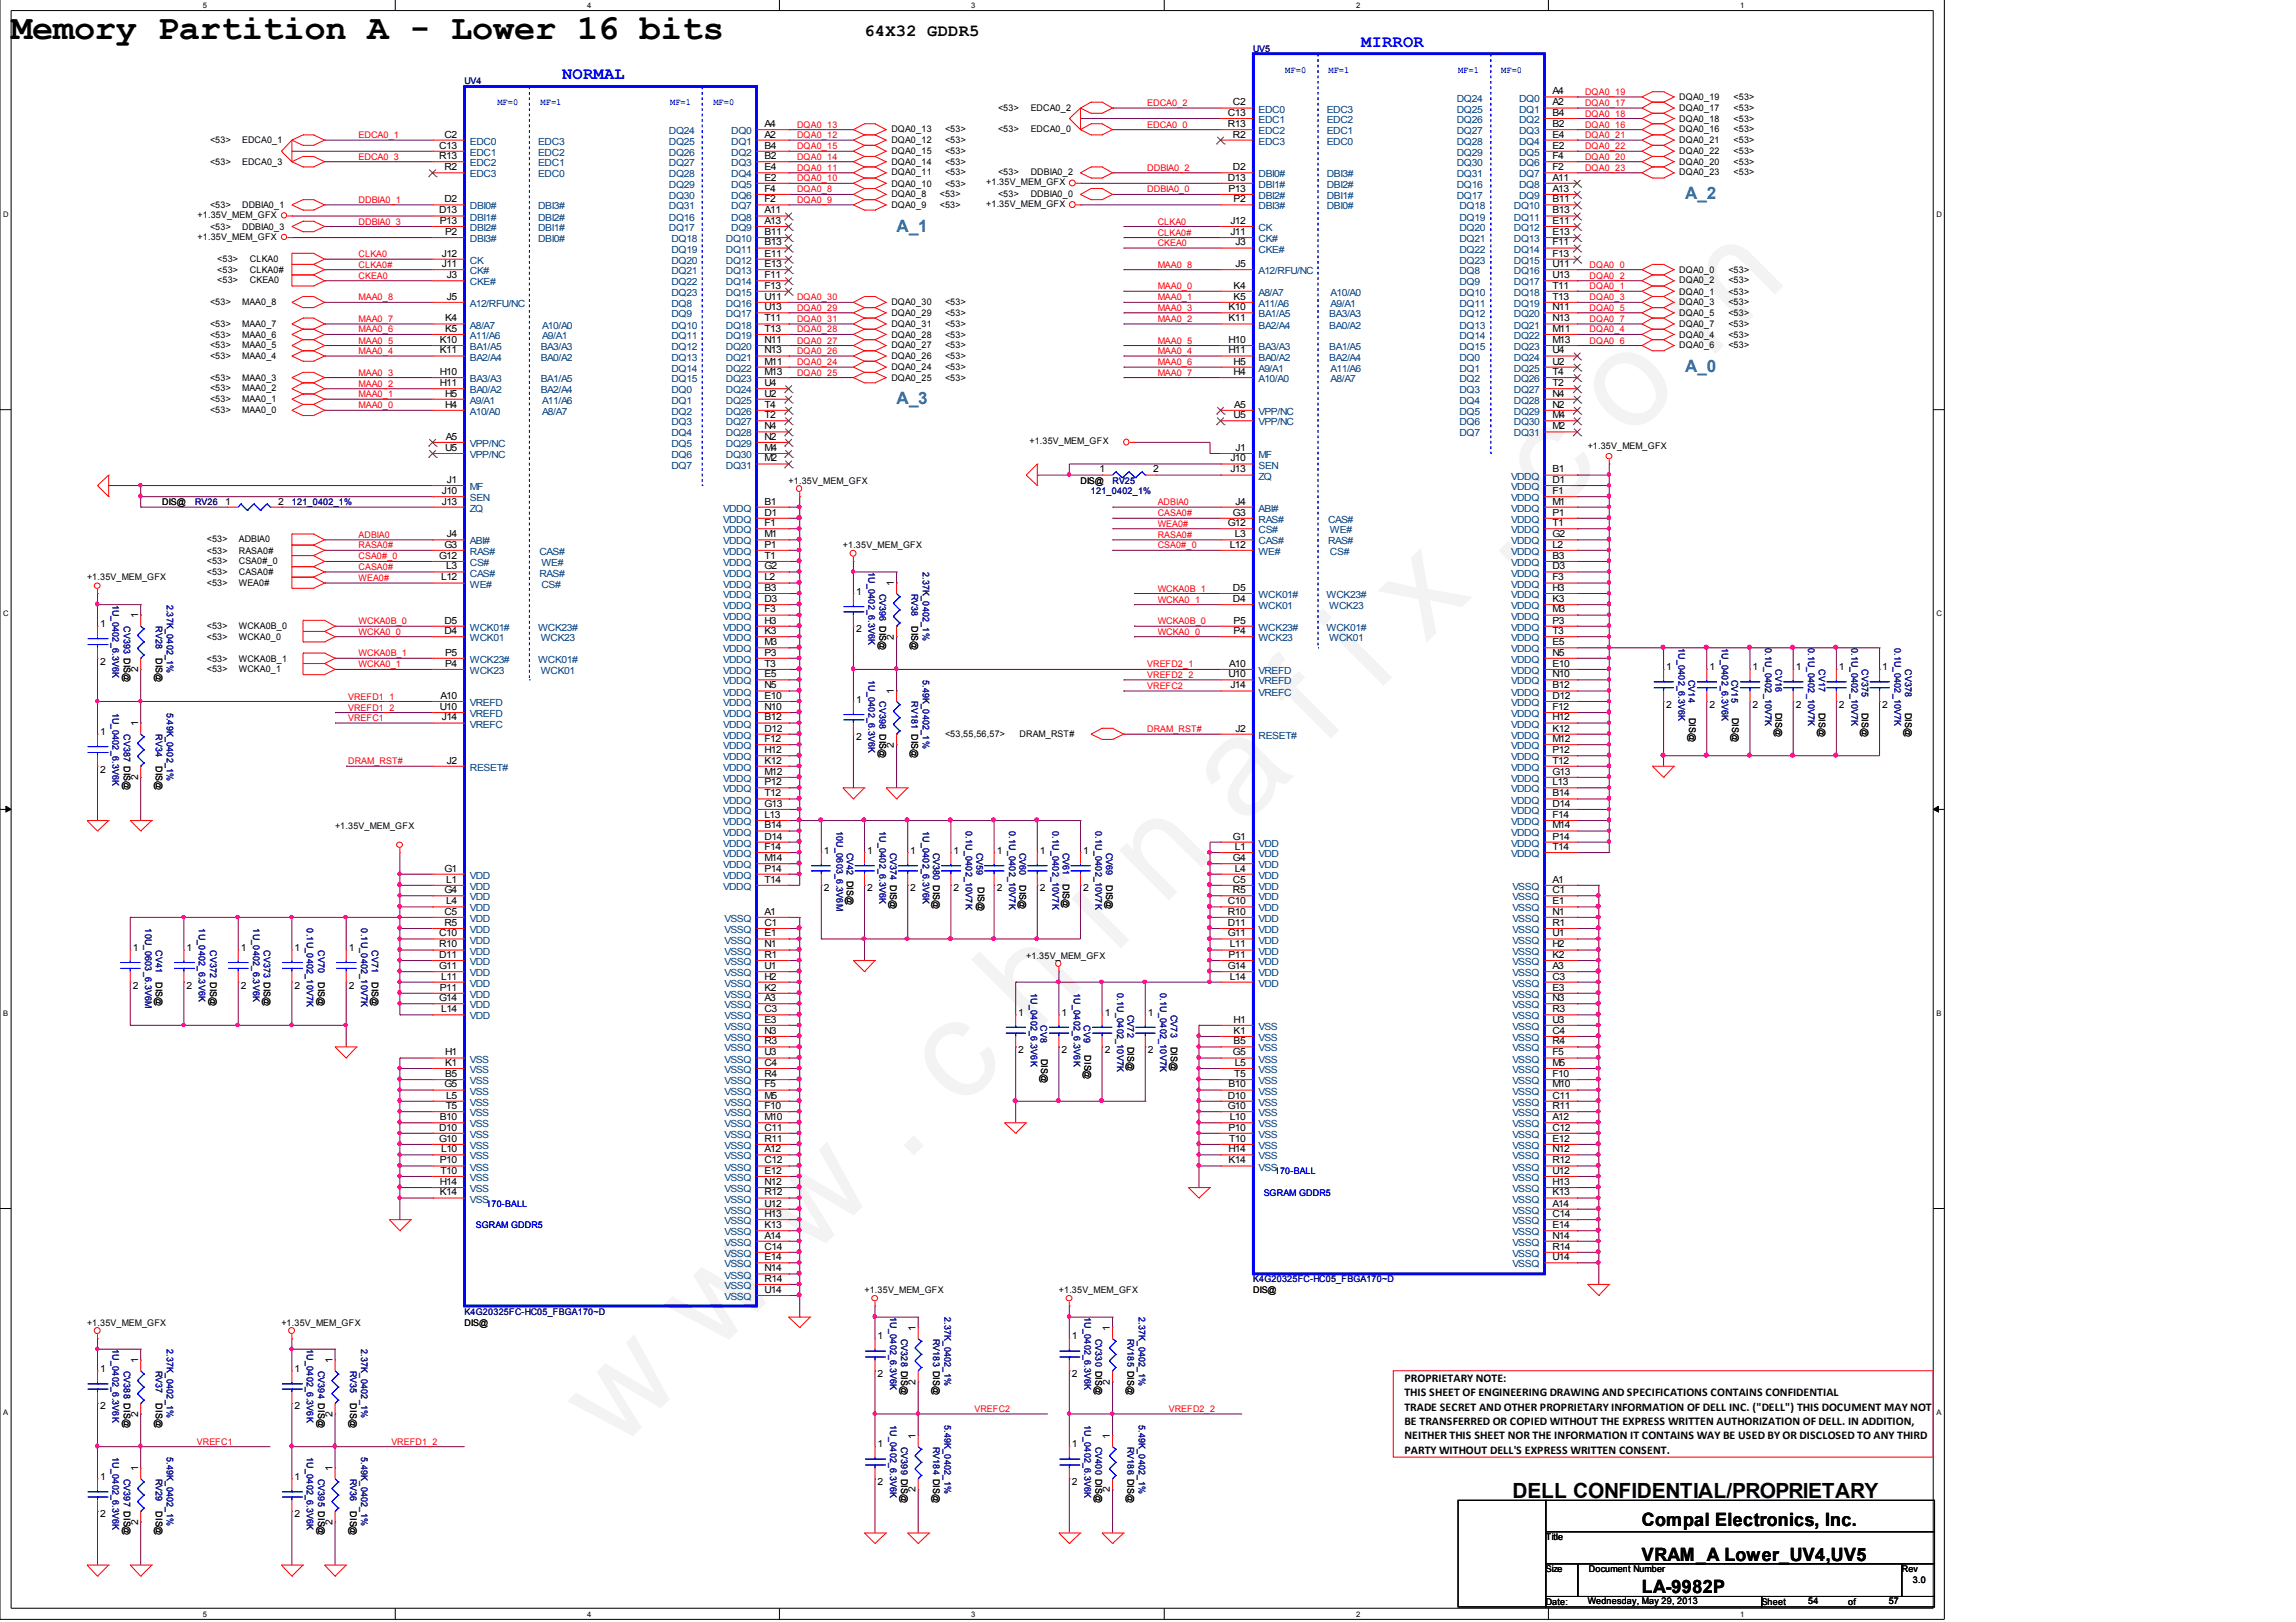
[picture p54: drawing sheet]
<svg xmlns="http://www.w3.org/2000/svg" width="297mm" height="210mm" viewBox="0 0 297 210" stroke-linecap="round" stroke-linejoin="round" font-family="sans-serif">
<defs><g id="words">
<text font-size="17.6" fill="#f0f" x="79.7" y="188" transform="rotate(-45 79.7 188)">w w w . c h i n a f i x . c o m</text>
<text font-size="4.6" x="1.4" y="5.1">Memory Partition A - Lower 16 bits</text>
<text font-size="2.7" x="195.7" y="193.9">DELL CONFIDENTIAL/PROPRIETARY</text>
<g font-size="2.4">
<text x="212.4" y="197.5">Compal Electronics, Inc.</text>
<text x="212.4" y="201.9">VRAM_A Lower_UV4,UV5</text>
<text x="212.4" y="206.2">LA-9982P</text>
</g>
<text font-size="2.2" x="111.8" y="4.7">64X32 GDDR5</text>
<g font-size="2.2" fill="#00f">
<text x="72.7" y="10.3">NORMAL</text>
<text x="176.1" y="6">MIRROR</text>
</g>
<g font-size="2.2" fill="#0080c0">
<text x="116" y="30">A_1</text>
<text x="218" y="25.8">A_2</text>
<text x="116" y="52.3">A_3</text>
<text x="218" y="48.1">A_0</text>
</g>
<g font-size="1.5">
<text x="181.7" y="178.8">PROPRIETARY NOTE:</text>
<text x="181.7" y="180.7">THIS SHEET OF ENGINEERING DRAWING AND SPECIFICATIONS CONTAINS CONFIDENTIAL</text>
<text x="181.7" y="182.6">TRADE SECRET AND OTHER PROPRIETARY INFORMATION OF DELL INC. (&quot;DELL&quot;) THIS DOCUMENT MAY NOT</text>
<text x="181.7" y="184.4">BE TRANSFERRED OR COPIED WITHOUT THE EXPRESS WRITTEN AUTHORIZATION OF DELL. IN ADDITION,</text>
<text x="181.7" y="186.3">NEITHER THIS SHEET NOR THE INFORMATION IT CONTAINS WAY BE USED BY OR DISCLOSED TO ANY THIRD</text>
<text x="181.7" y="188.1">PARTY WITHOUT DELL'S EXPRESS WRITTEN CONSENT.</text>
</g>
<g font-size="1.3">
<text x="57.5" y="17.8">C2</text>
<text x="98.9" y="16.4">A4</text>
<text x="98.9" y="17.8">A2</text>
<text x="158.8" y="15">C13</text>
<text x="158.8" y="16.4">R13</text>
<text x="159.5" y="13.6">C2</text>
<text x="159.5" y="17.8">R2</text>
<text x="200.8" y="12.2">A4</text>
<text x="200.8" y="13.6">A2</text>
<text x="200.8" y="15">B4</text>
<text x="200.8" y="16.4">B2</text>
<text x="200.8" y="17.8">E4</text>
<text x="56.8" y="19.2">C13</text>
<text x="56.8" y="20.6">R13</text>
<text x="57.5" y="22">R2</text>
<text x="98.9" y="19.2">B4</text>
<text x="98.9" y="20.6">B2</text>
<text x="98.9" y="22">E4</text>
<text x="98.9" y="23.4">E2</text>
<text x="158.8" y="23.4">D13</text>
<text x="159.5" y="22">D2</text>
<text x="200.8" y="19.2">E2</text>
<text x="200.8" y="20.6">F4</text>
<text x="200.8" y="22">F2</text>
<text x="200.8" y="23.4">A11</text>
<text x="56.8" y="27.6">D13</text>
<text x="56.9" y="29">P13</text>
<text x="57.5" y="26.2">D2</text>
<text x="98.9" y="24.8">F4</text>
<text x="98.9" y="26.2">F2</text>
<text x="98.9" y="29">A13</text>
<text x="98.9" y="27.6">A11</text>
<text x="158.9" y="24.8">P13</text>
<text x="159.2" y="29">J12</text>
<text x="159.6" y="26.2">P2</text>
<text x="200.8" y="24.8">A13</text>
<text x="200.8" y="26.2">B11</text>
<text x="200.8" y="27.6">B13</text>
<text x="200.8" y="29">E11</text>
<text x="57.1" y="33.2">J12</text>
<text x="57.1" y="34.6">J11</text>
<text x="57.6" y="30.4">P2</text>
<text x="57.8" y="36">J3</text>
<text x="98.9" y="30.4">B11</text>
<text x="98.9" y="31.8">B13</text>
<text x="98.9" y="33.2">E11</text>
<text x="98.9" y="34.6">E13</text>
<text x="98.9" y="36">F11</text>
<text x="159.2" y="30.4">J11</text>
<text x="159.9" y="31.8">J3</text>
<text x="159.9" y="34.6">J5</text>
<text x="200.8" y="30.4">E13</text>
<text x="200.8" y="31.8">F11</text>
<text x="200.8" y="33.2">F13</text>
<text x="200.8" y="34.6">U11</text>
<text x="200.8" y="36">U13</text>
<text x="57.6" y="41.6">K4</text>
<text x="57.8" y="38.8">J5</text>
<text x="98.9" y="37.4">F13</text>
<text x="98.9" y="38.8">U11</text>
<text x="98.9" y="40.1">U13</text>
<text x="98.9" y="41.6">T11</text>
<text x="158.9" y="41.6">K11</text>
<text x="158.9" y="40.1">K10</text>
<text x="159.6" y="37.4">K4</text>
<text x="159.6" y="38.8">K5</text>
<text x="200.8" y="37.4">T11</text>
<text x="200.8" y="38.8">T13</text>
<text x="200.8" y="40.1">N11</text>
<text x="200.8" y="41.6">N13</text>
<text x="56.9" y="45.7">K11</text>
<text x="56.9" y="44.4">K10</text>
<text x="57.6" y="42.9">K5</text>
<text x="98.9" y="42.9">T13</text>
<text x="98.9" y="44.4">N11</text>
<text x="98.9" y="45.7">N13</text>
<text x="98.9" y="47.2">M11</text>
<text x="158.9" y="44.4">H10</text>
<text x="158.9" y="45.7">H11</text>
<text x="159.6" y="47.2">H5</text>
<text x="200.8" y="42.9">M11</text>
<text x="200.8" y="44.4">M13</text>
<text x="200.8" y="45.7">U4</text>
<text x="200.8" y="47.2">U2</text>
<text x="56.9" y="48.5">H10</text>
<text x="56.9" y="50">H11</text>
<text x="57.6" y="51.3">H5</text>
<text x="57.6" y="52.8">H4</text>
<text x="98.9" y="48.5">M13</text>
<text x="98.9" y="50">U4</text>
<text x="98.9" y="51.3">U2</text>
<text x="98.9" y="52.8">T4</text>
<text x="159.6" y="48.5">H4</text>
<text x="159.7" y="52.8">A5</text>
<text x="200.8" y="48.5">T4</text>
<text x="200.8" y="50">T2</text>
<text x="200.8" y="51.3">N4</text>
<text x="200.8" y="52.8">N2</text>
<text x="57.6" y="58.3">U5</text>
<text x="57.7" y="56.9">A5</text>
<text x="98.9" y="54.1">T2</text>
<text x="98.9" y="55.6">N4</text>
<text x="98.9" y="56.9">N2</text>
<text x="98.9" y="58.3">M4</text>
<text x="98.9" y="59.7">M2</text>
<text x="159.2" y="59.7">J10</text>
<text x="159.6" y="54.1">U5</text>
<text x="159.9" y="58.3">J1</text>
<text x="200.8" y="54.1">M4</text>
<text x="200.8" y="55.6">M2</text>
<text x="29.1" y="65.3">1</text>
<text x="36" y="65.3">2</text>
<text x="57.1" y="65.3">J13</text>
<text x="57.1" y="63.9">J10</text>
<text x="57.8" y="62.5">J1</text>
<text x="98.9" y="65.3">B1</text>
<text x="142.2" y="61.1">1</text>
<text x="149.2" y="61.1">2</text>
<text x="159.2" y="61.1">J13</text>
<text x="159.9" y="65.3">J4</text>
<text x="200.8" y="61.1">B1</text>
<text x="200.8" y="62.5">D1</text>
<text x="200.8" y="63.9">F1</text>
<text x="200.8" y="65.3">M1</text>
<text x="57.5" y="70.9">G3</text>
<text x="57.8" y="69.5">J4</text>
<text x="98.9" y="66.7">D1</text>
<text x="98.9" y="68.1">F1</text>
<text x="98.9" y="69.5">M1</text>
<text x="98.9" y="70.9">P1</text>
<text x="158.8" y="68.1">G12</text>
<text x="159.1" y="70.9">L12</text>
<text x="159.5" y="66.7">G3</text>
<text x="159.8" y="69.5">L3</text>
<text x="200.8" y="68.1">T1</text>
<text x="200.8" y="69.5">G2</text>
<text x="200.8" y="70.9">L2</text>
<text x="200.8" y="66.7">P1</text>
<text x="56.8" y="72.3">G12</text>
<text x="57.1" y="75.1">L12</text>
<text x="57.7" y="73.7">L3</text>
<text x="98.9" y="72.3">T1</text>
<text x="98.9" y="73.7">G2</text>
<text x="98.9" y="75.1">L2</text>
<text x="98.9" y="76.5">B3</text>
<text x="98.9" y="77.9">D3</text>
<text x="110.7" y="77">1</text>
<text x="115.7" y="75.8" transform="rotate(-90 115.7 75.8)">1</text>
<text x="159.5" y="77.9">D4</text>
<text x="159.5" y="76.5">D5</text>
<text x="200.8" y="72.3">B3</text>
<text x="200.8" y="73.7">D3</text>
<text x="200.8" y="75.1">F3</text>
<text x="200.8" y="76.5">H3</text>
<text x="200.8" y="77.9">K3</text>
<text x="13" y="81.1">1</text>
<text x="17.9" y="80" transform="rotate(-90 17.9 80)">1</text>
<text x="57.5" y="82.1">D4</text>
<text x="57.5" y="80.7">D5</text>
<text x="98.9" y="79.3">F3</text>
<text x="98.9" y="80.7">H3</text>
<text x="98.9" y="82.1">K3</text>
<text x="98.9" y="83.5">M3</text>
<text x="110.7" y="81.8">2</text>
<text x="115.7" y="82.8" transform="rotate(-90 115.7 82.8)">2</text>
<text x="159.6" y="80.7">P5</text>
<text x="159.6" y="82.1">P4</text>
<text x="200.8" y="79.3">M3</text>
<text x="200.8" y="80.7">P3</text>
<text x="200.8" y="82.1">T3</text>
<text x="200.8" y="83.5">E5</text>
<text x="13" y="86">2</text>
<text x="17.9" y="87" transform="rotate(-90 17.9 87)">2</text>
<text x="57.6" y="84.9">P5</text>
<text x="57.6" y="86.3">P4</text>
<text x="98.9" y="84.9">P3</text>
<text x="98.9" y="86.3">T3</text>
<text x="98.9" y="87.6">E5</text>
<text x="98.9" y="89.1">N5</text>
<text x="115.7" y="89.8" transform="rotate(-90 115.7 89.8)">1</text>
<text x="158.9" y="87.6">U10</text>
<text x="159" y="86.3">A10</text>
<text x="159.2" y="89.1">J14</text>
<text x="200.8" y="84.9">N5</text>
<text x="200.8" y="86.3">E10</text>
<text x="200.8" y="87.6">N10</text>
<text x="200.8" y="89.1">B12</text>
<text x="215.6" y="86.7">1</text>
<text x="221.1" y="86.7">1</text>
<text x="226.7" y="86.7">1</text>
<text x="232.3" y="86.7">1</text>
<text x="237.9" y="86.7">1</text>
<text x="243.5" y="86.7">1</text>
<text x="13" y="95.1">1</text>
<text x="17.9" y="94" transform="rotate(-90 17.9 94)">1</text>
<text x="56.9" y="91.9">U10</text>
<text x="57" y="90.4">A10</text>
<text x="57.1" y="93.2">J14</text>
<text x="98.9" y="90.4">E10</text>
<text x="98.9" y="91.9">N10</text>
<text x="98.9" y="93.2">B12</text>
<text x="98.9" y="94.7">D12</text>
<text x="110.7" y="90.9">1</text>
<text x="110.7" y="95.8">2</text>
<text x="159.9" y="94.7">J2</text>
<text x="200.8" y="90.4">D12</text>
<text x="200.8" y="91.9">F12</text>
<text x="200.8" y="93.2">H12</text>
<text x="200.8" y="94.7">K12</text>
<text x="215.6" y="91.6">2</text>
<text x="221.1" y="91.6">2</text>
<text x="226.7" y="91.6">2</text>
<text x="232.3" y="91.6">2</text>
<text x="237.9" y="91.6">2</text>
<text x="243.5" y="91.6">2</text>
<text x="13" y="100">2</text>
<text x="17.9" y="100.9" transform="rotate(-90 17.9 100.9)">2</text>
<text x="57.8" y="98.8">J2</text>
<text x="98.9" y="96">F12</text>
<text x="98.9" y="97.5">H12</text>
<text x="98.9" y="98.8">K12</text>
<text x="98.9" y="100.3">M12</text>
<text x="98.9" y="101.6">P12</text>
<text x="115.7" y="96.8" transform="rotate(-90 115.7 96.8)">2</text>
<text x="200.8" y="96">M12</text>
<text x="200.8" y="97.5">P12</text>
<text x="200.8" y="98.8">T12</text>
<text x="200.8" y="100.3">G13</text>
<text x="200.8" y="101.6">L13</text>
<text x="98.9" y="103.1">T12</text>
<text x="98.9" y="104.4">G13</text>
<text x="98.9" y="105.8">L13</text>
<text x="98.9" y="107.2">B14</text>
<text x="200.8" y="103.1">B14</text>
<text x="200.8" y="104.4">D14</text>
<text x="200.8" y="105.8">F14</text>
<text x="200.8" y="107.2">M14</text>
<text x="57.5" y="112.8">G1</text>
<text x="98.9" y="108.6">D14</text>
<text x="98.9" y="110">F14</text>
<text x="98.9" y="111.4">M14</text>
<text x="98.9" y="112.8">P14</text>
<text x="106.6" y="110.5">1</text>
<text x="112.2" y="110.5">1</text>
<text x="117.8" y="110.5">1</text>
<text x="123.4" y="110.5">1</text>
<text x="128.9" y="110.5">1</text>
<text x="134.5" y="110.5">1</text>
<text x="140.1" y="110.5">1</text>
<text x="159.5" y="111.4">G4</text>
<text x="159.5" y="108.6">G1</text>
<text x="159.8" y="112.8">L4</text>
<text x="159.8" y="110">L1</text>
<text x="200.8" y="108.6">P14</text>
<text x="200.8" y="110">T14</text>
<text x="57.5" y="119.8">R5</text>
<text x="57.5" y="118.4">C5</text>
<text x="57.5" y="115.6">G4</text>
<text x="57.7" y="117">L4</text>
<text x="57.7" y="114.2">L1</text>
<text x="98.9" y="118.4">A1</text>
<text x="98.9" y="119.8">C1</text>
<text x="98.9" y="114.2">T14</text>
<text x="106.6" y="115.3">2</text>
<text x="112.2" y="115.3">2</text>
<text x="117.8" y="115.3">2</text>
<text x="123.4" y="115.3">2</text>
<text x="128.9" y="115.3">2</text>
<text x="134.5" y="115.3">2</text>
<text x="140.1" y="115.3">2</text>
<text x="158.8" y="119.8">D11</text>
<text x="158.8" y="118.4">R10</text>
<text x="158.8" y="117">C10</text>
<text x="159.5" y="115.6">R5</text>
<text x="159.5" y="114.2">C5</text>
<text x="200.8" y="117">E1</text>
<text x="200.8" y="114.2">A1</text>
<text x="200.8" y="115.6">C1</text>
<text x="200.8" y="118.4">N1</text>
<text x="200.8" y="119.8">R1</text>
<text x="17.2" y="123">1</text>
<text x="24.1" y="123">1</text>
<text x="31.2" y="123">1</text>
<text x="38.1" y="123">1</text>
<text x="45.1" y="123">1</text>
<text x="56.8" y="124">D11</text>
<text x="56.8" y="122.6">R10</text>
<text x="56.8" y="121.2">C10</text>
<text x="56.8" y="125.4">G11</text>
<text x="98.9" y="121.2">E1</text>
<text x="98.9" y="122.6">N1</text>
<text x="98.9" y="124">R1</text>
<text x="98.9" y="125.4">U1</text>
<text x="158.8" y="121.2">G11</text>
<text x="158.8" y="125.4">G14</text>
<text x="158.9" y="124">P11</text>
<text x="159.1" y="122.6">L11</text>
<text x="200.8" y="121.2">U1</text>
<text x="200.8" y="122.6">H2</text>
<text x="200.8" y="124">K2</text>
<text x="200.8" y="125.4">A3</text>
<text x="17.2" y="127.9">2</text>
<text x="24.1" y="127.9">2</text>
<text x="31.2" y="127.9">2</text>
<text x="38.1" y="127.9">2</text>
<text x="45.1" y="127.9">2</text>
<text x="56.8" y="129.6">G14</text>
<text x="56.9" y="128.2">P11</text>
<text x="57.1" y="126.8">L11</text>
<text x="57.1" y="131">L14</text>
<text x="98.9" y="126.8">H2</text>
<text x="98.9" y="128.2">K2</text>
<text x="98.9" y="129.6">A3</text>
<text x="98.9" y="131">C3</text>
<text x="131.7" y="131.4">1</text>
<text x="137.3" y="131.4">1</text>
<text x="142.9" y="131.4">1</text>
<text x="148.5" y="131.4">1</text>
<text x="159.1" y="126.8">L14</text>
<text x="200.8" y="126.8">C3</text>
<text x="200.8" y="128.2">E3</text>
<text x="200.8" y="129.6">N3</text>
<text x="200.8" y="131">R3</text>
<text x="57.6" y="137.9">K1</text>
<text x="57.6" y="136.6">H1</text>
<text x="98.9" y="132.3">E3</text>
<text x="98.9" y="133.8">N3</text>
<text x="98.9" y="135.1">R3</text>
<text x="98.9" y="136.6">U3</text>
<text x="98.9" y="137.9">C4</text>
<text x="131.7" y="136.3">2</text>
<text x="137.3" y="136.3">2</text>
<text x="142.9" y="136.3">2</text>
<text x="148.5" y="136.3">2</text>
<text x="159.5" y="136.6">G5</text>
<text x="159.6" y="135.1">B5</text>
<text x="159.6" y="133.8">K1</text>
<text x="159.6" y="132.3">H1</text>
<text x="159.8" y="137.9">L5</text>
<text x="200.8" y="132.3">U3</text>
<text x="200.8" y="133.8">C4</text>
<text x="200.8" y="135.1">R4</text>
<text x="200.8" y="136.6">F5</text>
<text x="200.8" y="137.9">M5</text>
<text x="57.5" y="140.7">G5</text>
<text x="57.6" y="139.4">B5</text>
<text x="57.7" y="143.5">T5</text>
<text x="57.7" y="142.2">L5</text>
<text x="98.9" y="139.4">R4</text>
<text x="98.9" y="140.7">F5</text>
<text x="98.9" y="142.2">M5</text>
<text x="98.9" y="143.5">F10</text>
<text x="158.8" y="143.5">G10</text>
<text x="158.8" y="142.2">D10</text>
<text x="158.9" y="140.7">B10</text>
<text x="159.7" y="139.4">T5</text>
<text x="200.8" y="139.4">F10</text>
<text x="200.8" y="140.7">M10</text>
<text x="200.8" y="142.2">C11</text>
<text x="200.8" y="143.5">R11</text>
<text x="56.8" y="147.8">G10</text>
<text x="56.8" y="146.3">D10</text>
<text x="56.9" y="145">B10</text>
<text x="57.1" y="149.1">L10</text>
<text x="98.9" y="145">M10</text>
<text x="98.9" y="146.3">C11</text>
<text x="98.9" y="147.8">R11</text>
<text x="98.9" y="149.1">A12</text>
<text x="158.9" y="146.3">P10</text>
<text x="158.9" y="149.1">H14</text>
<text x="159" y="147.8">T10</text>
<text x="159.1" y="145">L10</text>
<text x="200.8" y="145">A12</text>
<text x="200.8" y="146.3">C12</text>
<text x="200.8" y="147.8">E12</text>
<text x="200.8" y="149.1">N12</text>
<text x="56.9" y="150.6">P10</text>
<text x="56.9" y="153.3">H14</text>
<text x="56.9" y="154.7">K14</text>
<text x="57" y="151.9">T10</text>
<text x="98.9" y="150.6">C12</text>
<text x="98.9" y="151.9">E12</text>
<text x="98.9" y="153.3">N12</text>
<text x="98.9" y="154.7">R12</text>
<text x="158.9" y="150.6">K14</text>
<text x="200.8" y="150.6">R12</text>
<text x="200.8" y="151.9">U12</text>
<text x="200.8" y="153.3">H13</text>
<text x="200.8" y="154.7">K13</text>
<text x="98.9" y="156.1">U12</text>
<text x="98.9" y="157.5">H13</text>
<text x="98.9" y="158.9">K13</text>
<text x="98.9" y="160.3">A14</text>
<text x="98.9" y="161.7">C14</text>
<text x="200.8" y="156.1">A14</text>
<text x="200.8" y="157.5">C14</text>
<text x="200.8" y="158.9">E14</text>
<text x="200.8" y="160.3">N14</text>
<text x="200.8" y="161.7">R14</text>
<text x="98.9" y="163.1">E14</text>
<text x="98.9" y="164.5">N14</text>
<text x="98.9" y="165.9">R14</text>
<text x="98.9" y="167.3">U14</text>
<text x="200.8" y="163.1">U14</text>
<text x="113.5" y="173.3">1</text>
<text x="118.4" y="172.2" transform="rotate(-90 118.4 172.2)">1</text>
<text x="138.7" y="173.3">1</text>
<text x="143.6" y="172.2" transform="rotate(-90 143.6 172.2)">1</text>
<text x="13" y="177.6">1</text>
<text x="17.9" y="176.4" transform="rotate(-90 17.9 176.4)">1</text>
<text x="38.1" y="177.6">1</text>
<text x="43" y="176.4" transform="rotate(-90 43 176.4)">1</text>
<text x="113.5" y="178.2">2</text>
<text x="118.4" y="179.2" transform="rotate(-90 118.4 179.2)">2</text>
<text x="138.7" y="178.2">2</text>
<text x="143.6" y="179.2" transform="rotate(-90 143.6 179.2)">2</text>
<text x="13" y="182.4">2</text>
<text x="17.9" y="183.4" transform="rotate(-90 17.9 183.4)">2</text>
<text x="38.1" y="182.4">2</text>
<text x="43" y="183.4" transform="rotate(-90 43 183.4)">2</text>
<text x="13" y="191.5">1</text>
<text x="17.9" y="190.3" transform="rotate(-90 17.9 190.3)">1</text>
<text x="38.1" y="191.5">1</text>
<text x="43" y="190.3" transform="rotate(-90 43 190.3)">1</text>
<text x="113.5" y="187.3">1</text>
<text x="118.4" y="186.2" transform="rotate(-90 118.4 186.2)">1</text>
<text x="138.7" y="187.3">1</text>
<text x="143.6" y="186.2" transform="rotate(-90 143.6 186.2)">1</text>
<text x="13" y="196.4">2</text>
<text x="17.9" y="197.4" transform="rotate(-90 17.9 197.4)">2</text>
<text x="38.1" y="196.4">2</text>
<text x="43" y="197.4" transform="rotate(-90 43 197.4)">2</text>
<text x="113.5" y="192.2">2</text>
<text x="118.4" y="193.1" transform="rotate(-90 118.4 193.1)">2</text>
<text x="138.7" y="192.2">2</text>
<text x="143.6" y="193.1" transform="rotate(-90 143.6 193.1)">2</text>
</g>
<g font-size="1.3" fill="#004080">
<text x="86.5" y="17.4">DQ24</text>
<text x="94.6" y="17.4">DQ0</text>
<text x="162.8" y="14.6">EDC0</text>
<text x="162.8" y="15.9">EDC1</text>
<text x="162.8" y="17.4">EDC2</text>
<text x="171.6" y="14.6">EDC3</text>
<text x="171.6" y="15.9">EDC2</text>
<text x="171.6" y="17.4">EDC1</text>
<text x="188.5" y="13.1">DQ24</text>
<text x="188.5" y="14.6">DQ25</text>
<text x="188.5" y="15.9">DQ26</text>
<text x="188.5" y="17.4">DQ27</text>
<text x="196.5" y="13.1">DQ0</text>
<text x="196.5" y="14.6">DQ1</text>
<text x="196.5" y="15.9">DQ2</text>
<text x="196.5" y="17.4">DQ3</text>
<text x="60.8" y="18.7">EDC0</text>
<text x="60.8" y="20.2">EDC1</text>
<text x="60.8" y="21.5">EDC2</text>
<text x="60.8" y="23">EDC3</text>
<text x="69.6" y="18.7">EDC3</text>
<text x="69.6" y="20.2">EDC2</text>
<text x="69.6" y="21.5">EDC1</text>
<text x="69.6" y="23">EDC0</text>
<text x="86.5" y="18.7">DQ25</text>
<text x="86.5" y="20.2">DQ26</text>
<text x="86.5" y="21.5">DQ27</text>
<text x="86.5" y="23">DQ28</text>
<text x="94.6" y="18.7">DQ1</text>
<text x="94.6" y="20.2">DQ2</text>
<text x="94.6" y="21.5">DQ3</text>
<text x="94.6" y="23">DQ4</text>
<text x="162.8" y="18.7">EDC3</text>
<text x="162.8" y="23">DBI0#</text>
<text x="171.6" y="18.7">EDC0</text>
<text x="171.6" y="23">DBI3#</text>
<text x="188.5" y="18.7">DQ28</text>
<text x="188.5" y="20.2">DQ29</text>
<text x="188.5" y="21.5">DQ30</text>
<text x="188.5" y="23">DQ31</text>
<text x="196.5" y="18.7">DQ4</text>
<text x="196.5" y="20.2">DQ5</text>
<text x="196.5" y="21.5">DQ6</text>
<text x="196.5" y="23">DQ7</text>
<text x="60.8" y="27.1">DBI0#</text>
<text x="60.8" y="28.5">DBI1#</text>
<text x="60.8" y="29.9">DBI2#</text>
<text x="69.6" y="27.1">DBI3#</text>
<text x="69.6" y="28.5">DBI2#</text>
<text x="69.6" y="29.9">DBI1#</text>
<text x="86.5" y="24.3">DQ29</text>
<text x="86.5" y="25.8">DQ30</text>
<text x="86.5" y="27.1">DQ31</text>
<text x="86.5" y="29.9">DQ17</text>
<text x="86.5" y="28.5">DQ16</text>
<text x="94.6" y="24.3">DQ5</text>
<text x="94.6" y="25.8">DQ6</text>
<text x="94.6" y="27.1">DQ7</text>
<text x="94.6" y="29.9">DQ9</text>
<text x="94.6" y="28.5">DQ8</text>
<text x="162.8" y="29.9">CK</text>
<text x="162.8" y="24.3">DBI1#</text>
<text x="162.8" y="25.8">DBI2#</text>
<text x="162.8" y="27.1">DBI3#</text>
<text x="171.6" y="24.3">DBI2#</text>
<text x="171.6" y="25.8">DBI1#</text>
<text x="171.6" y="27.1">DBI0#</text>
<text x="188.5" y="25.8">DQ17</text>
<text x="188.5" y="24.3">DQ16</text>
<text x="188.8" y="27.1">DQ18</text>
<text x="188.8" y="28.5">DQ19</text>
<text x="188.8" y="29.9">DQ20</text>
<text x="195.8" y="27.1">DQ10</text>
<text x="195.8" y="28.5">DQ11</text>
<text x="195.8" y="29.9">DQ12</text>
<text x="196.5" y="25.8">DQ9</text>
<text x="196.5" y="24.3">DQ8</text>
<text x="60.8" y="34.1">CK</text>
<text x="60.8" y="35.5">CK#</text>
<text x="60.8" y="31.3">DBI3#</text>
<text x="69.6" y="31.3">DBI0#</text>
<text x="86.9" y="31.3">DQ18</text>
<text x="86.9" y="32.7">DQ19</text>
<text x="86.9" y="34.1">DQ20</text>
<text x="86.9" y="35.5">DQ21</text>
<text x="93.9" y="31.3">DQ10</text>
<text x="93.9" y="32.7">DQ11</text>
<text x="93.9" y="34.1">DQ12</text>
<text x="93.9" y="35.5">DQ13</text>
<text x="162.8" y="32.7">CKE#</text>
<text x="162.8" y="31.3">CK#</text>
<text x="162.8" y="35.5">A12/RFU/NC</text>
<text x="188.8" y="31.3">DQ21</text>
<text x="188.8" y="32.7">DQ22</text>
<text x="188.8" y="34.1">DQ23</text>
<text x="188.8" y="35.5">DQ8</text>
<text x="195.8" y="31.3">DQ13</text>
<text x="195.8" y="32.7">DQ14</text>
<text x="195.8" y="34.1">DQ15</text>
<text x="195.8" y="35.5">DQ16</text>
<text x="60.8" y="36.9">CKE#</text>
<text x="60.8" y="39.7">A12/RFU/NC</text>
<text x="86.9" y="36.9">DQ22</text>
<text x="86.9" y="38.3">DQ23</text>
<text x="86.9" y="39.7">DQ8</text>
<text x="86.9" y="41.1">DQ9</text>
<text x="93.9" y="36.9">DQ14</text>
<text x="93.9" y="38.3">DQ15</text>
<text x="93.9" y="39.7">DQ16</text>
<text x="93.9" y="41.1">DQ17</text>
<text x="162.8" y="41.1">BA1/A5</text>
<text x="162.8" y="38.3">A8/A7</text>
<text x="162.8" y="39.7">A11/A6</text>
<text x="172" y="41.1">BA3/A3</text>
<text x="172.1" y="39.7">A9/A1</text>
<text x="172.1" y="38.3">A10/A0</text>
<text x="188.8" y="36.9">DQ9</text>
<text x="188.8" y="38.3">DQ10</text>
<text x="188.8" y="39.7">DQ11</text>
<text x="188.8" y="41.1">DQ12</text>
<text x="195.8" y="38.3">DQ18</text>
<text x="195.8" y="39.7">DQ19</text>
<text x="195.8" y="41.1">DQ20</text>
<text x="195.8" y="36.9">DQ17</text>
<text x="60.8" y="46.7">BA2/A4</text>
<text x="60.8" y="45.3">BA1/A5</text>
<text x="60.8" y="42.5">A8/A7</text>
<text x="60.8" y="43.9">A11/A6</text>
<text x="70" y="46.7">BA0/A2</text>
<text x="70" y="45.3">BA3/A3</text>
<text x="70.1" y="43.9">A9/A1</text>
<text x="70.1" y="42.5">A10/A0</text>
<text x="86.9" y="42.5">DQ10</text>
<text x="86.9" y="43.9">DQ11</text>
<text x="86.9" y="45.3">DQ12</text>
<text x="86.9" y="46.7">DQ13</text>
<text x="93.9" y="42.5">DQ18</text>
<text x="93.9" y="43.9">DQ19</text>
<text x="93.9" y="45.3">DQ20</text>
<text x="93.9" y="46.7">DQ21</text>
<text x="162.8" y="42.5">BA2/A4</text>
<text x="162.8" y="45.3">BA3/A3</text>
<text x="162.8" y="46.7">BA0/A2</text>
<text x="172" y="42.5">BA0/A2</text>
<text x="172" y="45.3">BA1/A5</text>
<text x="172" y="46.7">BA2/A4</text>
<text x="188.8" y="42.5">DQ13</text>
<text x="188.8" y="43.9">DQ14</text>
<text x="188.8" y="45.3">DQ15</text>
<text x="188.8" y="46.7">DQ0</text>
<text x="195.8" y="42.5">DQ21</text>
<text x="195.8" y="43.9">DQ22</text>
<text x="195.8" y="45.3">DQ23</text>
<text x="195.8" y="46.7">DQ24</text>
<text x="60.8" y="49.5">BA3/A3</text>
<text x="60.8" y="50.9">BA0/A2</text>
<text x="60.8" y="52.3">A9/A1</text>
<text x="60.8" y="53.7">A10/A0</text>
<text x="70" y="49.5">BA1/A5</text>
<text x="70" y="50.9">BA2/A4</text>
<text x="70.1" y="53.7">A8/A7</text>
<text x="70.1" y="52.3">A11/A6</text>
<text x="86.9" y="48.1">DQ14</text>
<text x="86.9" y="49.5">DQ15</text>
<text x="86.9" y="50.9">DQ0</text>
<text x="86.9" y="52.3">DQ1</text>
<text x="86.9" y="53.7">DQ2</text>
<text x="93.9" y="48.1">DQ22</text>
<text x="93.9" y="49.5">DQ23</text>
<text x="93.9" y="50.9">DQ24</text>
<text x="93.9" y="52.3">DQ25</text>
<text x="93.9" y="53.7">DQ26</text>
<text x="162.8" y="53.7">VPP/NC</text>
<text x="162.8" y="48.1">A9/A1</text>
<text x="162.8" y="49.5">A10/A0</text>
<text x="172.1" y="49.5">A8/A7</text>
<text x="172.1" y="48.1">A11/A6</text>
<text x="188.8" y="48.1">DQ1</text>
<text x="188.8" y="49.5">DQ2</text>
<text x="188.8" y="50.9">DQ3</text>
<text x="188.8" y="52.3">DQ4</text>
<text x="188.8" y="53.7">DQ5</text>
<text x="195.8" y="48.1">DQ25</text>
<text x="195.8" y="49.5">DQ26</text>
<text x="195.8" y="50.9">DQ27</text>
<text x="195.8" y="52.3">DQ28</text>
<text x="195.8" y="53.7">DQ29</text>
<text x="60.8" y="59.3">VPP/NC</text>
<text x="60.8" y="57.8">VPP/NC</text>
<text x="86.9" y="55">DQ3</text>
<text x="86.9" y="56.5">DQ4</text>
<text x="86.9" y="57.8">DQ5</text>
<text x="86.9" y="59.3">DQ6</text>
<text x="93.9" y="55">DQ27</text>
<text x="93.9" y="56.5">DQ28</text>
<text x="93.9" y="57.8">DQ29</text>
<text x="93.9" y="59.3">DQ30</text>
<text x="162.8" y="55">VPP/NC</text>
<text x="162.8" y="59.3">MF</text>
<text x="188.8" y="55">DQ6</text>
<text x="188.8" y="56.5">DQ7</text>
<text x="195.8" y="55">DQ30</text>
<text x="195.8" y="56.5">DQ31</text>
<text x="60.8" y="64.9">SEN</text>
<text x="60.8" y="63.4">MF</text>
<text x="86.9" y="60.6">DQ7</text>
<text x="93.9" y="60.6">DQ31</text>
<text x="162.8" y="62.1">ZQ</text>
<text x="162.8" y="60.6">SEN</text>
<text x="195.5" y="62.1">VDDQ</text>
<text x="195.5" y="63.4">VDDQ</text>
<text x="195.5" y="64.9">VDDQ</text>
<text x="60.8" y="71.8">RAS#</text>
<text x="60.8" y="66.2">ZQ</text>
<text x="60.8" y="70.5">ABI#</text>
<text x="69.8" y="71.8">CAS#</text>
<text x="93.6" y="66.2">VDDQ</text>
<text x="93.6" y="67.7">VDDQ</text>
<text x="93.6" y="69">VDDQ</text>
<text x="93.6" y="70.5">VDDQ</text>
<text x="93.6" y="71.8">VDDQ</text>
<text x="162.8" y="71.8">WE#</text>
<text x="162.8" y="69">CS#</text>
<text x="162.8" y="70.5">CAS#</text>
<text x="162.8" y="67.7">RAS#</text>
<text x="162.8" y="66.2">ABI#</text>
<text x="171.8" y="70.5">RAS#</text>
<text x="171.8" y="67.7">CAS#</text>
<text x="172.1" y="71.8">CS#</text>
<text x="172.1" y="69">WE#</text>
<text x="195.5" y="66.2">VDDQ</text>
<text x="195.5" y="69">VDDQ</text>
<text x="195.5" y="70.5">VDDQ</text>
<text x="195.5" y="71.8">VDDQ</text>
<text x="195.5" y="67.7">VDDQ</text>
<text x="60.8" y="76">WE#</text>
<text x="60.8" y="73.3">CS#</text>
<text x="60.8" y="74.6">CAS#</text>
<text x="69.8" y="74.6">RAS#</text>
<text x="70" y="76">CS#</text>
<text x="70" y="73.3">WE#</text>
<text x="93.6" y="73.3">VDDQ</text>
<text x="93.6" y="74.6">VDDQ</text>
<text x="93.6" y="76">VDDQ</text>
<text x="93.6" y="77.4">VDDQ</text>
<text x="162.8" y="77.4">WCK01#</text>
<text x="171.6" y="77.4">WCK23#</text>
<text x="195.5" y="73.3">VDDQ</text>
<text x="195.5" y="74.6">VDDQ</text>
<text x="195.5" y="76">VDDQ</text>
<text x="195.5" y="77.4">VDDQ</text>
<text x="60.8" y="83">WCK01</text>
<text x="60.8" y="81.6">WCK01#</text>
<text x="69.6" y="81.6">WCK23#</text>
<text x="70" y="83">WCK23</text>
<text x="93.6" y="78.8">VDDQ</text>
<text x="93.6" y="80.2">VDDQ</text>
<text x="93.6" y="81.6">VDDQ</text>
<text x="93.6" y="83">VDDQ</text>
<text x="162.8" y="78.8">WCK01</text>
<text x="162.8" y="81.6">WCK23#</text>
<text x="162.8" y="83">WCK23</text>
<text x="171.6" y="81.6">WCK01#</text>
<text x="172" y="78.8">WCK23</text>
<text x="172" y="83">WCK01</text>
<text x="195.5" y="78.8">VDDQ</text>
<text x="195.5" y="80.2">VDDQ</text>
<text x="195.5" y="81.6">VDDQ</text>
<text x="195.5" y="83">VDDQ</text>
<text x="60.8" y="85.8">WCK23#</text>
<text x="60.8" y="87.2">WCK23</text>
<text x="69.6" y="85.8">WCK01#</text>
<text x="70" y="87.2">WCK01</text>
<text x="93.6" y="84.4">VDDQ</text>
<text x="93.6" y="85.8">VDDQ</text>
<text x="93.6" y="87.2">VDDQ</text>
<text x="93.6" y="88.6">VDDQ</text>
<text x="162.8" y="87.2">VREFD</text>
<text x="162.8" y="88.6">VREFD</text>
<text x="195.5" y="84.4">VDDQ</text>
<text x="195.5" y="85.8">VDDQ</text>
<text x="195.5" y="87.2">VDDQ</text>
<text x="195.5" y="88.6">VDDQ</text>
<text x="60.8" y="91.4">VREFD</text>
<text x="60.8" y="92.8">VREFD</text>
<text x="60.8" y="94.2">VREFC</text>
<text x="93.6" y="90">VDDQ</text>
<text x="93.6" y="91.4">VDDQ</text>
<text x="93.6" y="92.8">VDDQ</text>
<text x="93.6" y="94.2">VDDQ</text>
<text x="93.6" y="95.6">VDDQ</text>
<text x="162.8" y="95.6">RESET#</text>
<text x="162.8" y="90">VREFC</text>
<text x="195.5" y="90">VDDQ</text>
<text x="195.5" y="91.4">VDDQ</text>
<text x="195.5" y="92.8">VDDQ</text>
<text x="195.5" y="94.2">VDDQ</text>
<text x="195.5" y="95.6">VDDQ</text>
<text x="60.8" y="99.8">RESET#</text>
<text x="93.6" y="97">VDDQ</text>
<text x="93.6" y="98.4">VDDQ</text>
<text x="93.6" y="99.8">VDDQ</text>
<text x="93.6" y="101.2">VDDQ</text>
<text x="195.5" y="97">VDDQ</text>
<text x="195.5" y="98.4">VDDQ</text>
<text x="195.5" y="99.8">VDDQ</text>
<text x="195.5" y="101.2">VDDQ</text>
<text x="93.6" y="102.5">VDDQ</text>
<text x="93.6" y="104">VDDQ</text>
<text x="93.6" y="105.3">VDDQ</text>
<text x="93.6" y="106.8">VDDQ</text>
<text x="195.5" y="102.5">VDDQ</text>
<text x="195.5" y="104">VDDQ</text>
<text x="195.5" y="105.3">VDDQ</text>
<text x="195.5" y="106.8">VDDQ</text>
<text x="60.8" y="113.7">VDD</text>
<text x="93.6" y="108.1">VDDQ</text>
<text x="93.6" y="109.6">VDDQ</text>
<text x="93.6" y="110.9">VDDQ</text>
<text x="93.6" y="112.4">VDDQ</text>
<text x="93.6" y="113.7">VDDQ</text>
<text x="162.8" y="113.7">VDD</text>
<text x="162.8" y="112.4">VDD</text>
<text x="162.8" y="110.9">VDD</text>
<text x="162.8" y="109.6">VDD</text>
<text x="195.5" y="108.1">VDDQ</text>
<text x="195.5" y="109.6">VDDQ</text>
<text x="195.5" y="110.9">VDDQ</text>
<text x="60.8" y="119.3">VDD</text>
<text x="60.8" y="118">VDD</text>
<text x="60.8" y="116.5">VDD</text>
<text x="60.8" y="115.2">VDD</text>
<text x="93.6" y="115.2">VDDQ</text>
<text x="93.7" y="119.3">VSSQ</text>
<text x="162.8" y="119.3">VDD</text>
<text x="162.8" y="118">VDD</text>
<text x="162.8" y="116.5">VDD</text>
<text x="162.8" y="115.2">VDD</text>
<text x="195.7" y="118">VSSQ</text>
<text x="195.7" y="115.2">VSSQ</text>
<text x="195.7" y="116.5">VSSQ</text>
<text x="195.7" y="119.3">VSSQ</text>
<text x="60.8" y="124.9">VDD</text>
<text x="60.8" y="123.5">VDD</text>
<text x="60.8" y="122.1">VDD</text>
<text x="60.8" y="120.7">VDD</text>
<text x="93.7" y="122.1">VSSQ</text>
<text x="93.7" y="120.7">VSSQ</text>
<text x="93.7" y="123.5">VSSQ</text>
<text x="93.7" y="124.9">VSSQ</text>
<text x="162.8" y="120.7">VDD</text>
<text x="162.8" y="122.1">VDD</text>
<text x="162.8" y="123.5">VDD</text>
<text x="162.8" y="124.9">VDD</text>
<text x="195.7" y="120.7">VSSQ</text>
<text x="195.7" y="122.1">VSSQ</text>
<text x="195.7" y="123.5">VSSQ</text>
<text x="195.7" y="124.9">VSSQ</text>
<text x="60.8" y="126.3">VDD</text>
<text x="60.8" y="127.7">VDD</text>
<text x="60.8" y="129.1">VDD</text>
<text x="60.8" y="130.5">VDD</text>
<text x="60.8" y="131.9">VDD</text>
<text x="93.7" y="126.3">VSSQ</text>
<text x="93.7" y="127.7">VSSQ</text>
<text x="93.7" y="129.1">VSSQ</text>
<text x="93.7" y="130.5">VSSQ</text>
<text x="93.7" y="131.9">VSSQ</text>
<text x="162.8" y="126.3">VDD</text>
<text x="162.8" y="127.7">VDD</text>
<text x="195.7" y="126.3">VSSQ</text>
<text x="195.7" y="127.7">VSSQ</text>
<text x="195.7" y="129.1">VSSQ</text>
<text x="195.7" y="130.5">VSSQ</text>
<text x="195.7" y="131.9">VSSQ</text>
<text x="60.8" y="137.5">VSS</text>
<text x="93.7" y="133.3">VSSQ</text>
<text x="93.7" y="134.7">VSSQ</text>
<text x="93.7" y="136.1">VSSQ</text>
<text x="93.7" y="137.5">VSSQ</text>
<text x="162.8" y="137.5">VSS</text>
<text x="162.8" y="136.1">VSS</text>
<text x="162.8" y="134.7">VSS</text>
<text x="162.8" y="133.3">VSS</text>
<text x="195.7" y="133.3">VSSQ</text>
<text x="195.7" y="134.7">VSSQ</text>
<text x="195.7" y="136.1">VSSQ</text>
<text x="195.7" y="137.5">VSSQ</text>
<text x="60.8" y="143.1">VSS</text>
<text x="60.8" y="141.7">VSS</text>
<text x="60.8" y="140.3">VSS</text>
<text x="60.8" y="138.9">VSS</text>
<text x="93.7" y="138.9">VSSQ</text>
<text x="93.7" y="140.3">VSSQ</text>
<text x="93.7" y="141.7">VSSQ</text>
<text x="93.7" y="143.1">VSSQ</text>
<text x="162.8" y="143.1">VSS</text>
<text x="162.8" y="141.7">VSS</text>
<text x="162.8" y="140.3">VSS</text>
<text x="162.8" y="138.9">VSS</text>
<text x="195.7" y="138.9">VSSQ</text>
<text x="195.7" y="140.3">VSSQ</text>
<text x="195.7" y="141.7">VSSQ</text>
<text x="195.7" y="143.1">VSSQ</text>
<text x="60.8" y="148.7">VSS</text>
<text x="60.8" y="147.2">VSS</text>
<text x="60.8" y="145.9">VSS</text>
<text x="60.8" y="144.5">VSS</text>
<text x="93.7" y="144.5">VSSQ</text>
<text x="93.7" y="145.9">VSSQ</text>
<text x="93.7" y="147.2">VSSQ</text>
<text x="93.7" y="148.7">VSSQ</text>
<text x="162.8" y="148.7">VSS</text>
<text x="162.8" y="145.9">VSS</text>
<text x="162.8" y="147.2">VSS</text>
<text x="162.8" y="144.5">VSS</text>
<text x="195.7" y="144.5">VSSQ</text>
<text x="195.7" y="145.9">VSSQ</text>
<text x="195.7" y="147.2">VSSQ</text>
<text x="195.7" y="148.7">VSSQ</text>
<text x="60.8" y="152.8">VSS</text>
<text x="60.8" y="150">VSS</text>
<text x="60.8" y="151.5">VSS</text>
<text x="60.8" y="154.3">VSS</text>
<text x="60.8" y="155.6">VSS</text>
<text x="93.7" y="150">VSSQ</text>
<text x="93.7" y="151.5">VSSQ</text>
<text x="93.7" y="152.8">VSSQ</text>
<text x="93.7" y="154.3">VSSQ</text>
<text x="93.7" y="155.6">VSSQ</text>
<text x="162.8" y="150">VSS</text>
<text x="162.8" y="151.5">VSS</text>
<text x="195.7" y="150">VSSQ</text>
<text x="195.7" y="151.5">VSSQ</text>
<text x="195.7" y="152.8">VSSQ</text>
<text x="195.7" y="154.3">VSSQ</text>
<text x="195.7" y="155.6">VSSQ</text>
<text x="93.7" y="157.1">VSSQ</text>
<text x="93.7" y="158.4">VSSQ</text>
<text x="93.7" y="159.9">VSSQ</text>
<text x="93.7" y="161.2">VSSQ</text>
<text x="195.7" y="157.1">VSSQ</text>
<text x="195.7" y="158.4">VSSQ</text>
<text x="195.7" y="159.9">VSSQ</text>
<text x="195.7" y="161.2">VSSQ</text>
<text x="93.7" y="162.7">VSSQ</text>
<text x="93.7" y="164">VSSQ</text>
<text x="93.7" y="165.5">VSSQ</text>
<text x="93.7" y="166.8">VSSQ</text>
<text x="195.7" y="162.7">VSSQ</text>
<text x="195.7" y="164">VSSQ</text>
<text x="93.7" y="168.2">VSSQ</text>
</g>
<g font-size="1.2" fill="#000080">
<text x="60.1" y="10.9">UV4</text>
<text x="162.1" y="6.7">UV5</text>
<text x="25.2" y="65.4">RV26</text>
<text x="37.8" y="65.4">121_0402_1%</text>
<text x="141.1" y="63.9">121_0402_1%</text>
<text x="143.9" y="62.6">RV25</text>
<text x="112.4" y="74" transform="rotate(90 112.4 74)">1U_0402_6.3V6K</text>
<text x="113.8" y="76.8" transform="rotate(90 113.8 76.8)">CV396 DIS@</text>
<text x="117.9" y="76.8" transform="rotate(90 117.9 76.8)">RV38</text>
<text x="119.4" y="74" transform="rotate(90 119.4 74)">2.37K_0402_1%</text>
<text x="14.6" y="78.2" transform="rotate(90 14.6 78.2)">1U_0402_6.3V6K</text>
<text x="16" y="81" transform="rotate(90 16 81)">CV393 DIS@</text>
<text x="20.2" y="81" transform="rotate(90 20.2 81)">RV28</text>
<text x="21.6" y="78.2" transform="rotate(90 21.6 78.2)">2.37K_0402_1%</text>
<text x="217.2" y="83.8" transform="rotate(90 217.2 83.8)">1U_0402_6.3V6K</text>
<text x="222.8" y="83.8" transform="rotate(90 222.8 83.8)">1U_0402_6.3V6K</text>
<text x="228.3" y="83.8" transform="rotate(90 228.3 83.8)">0.1U_0402_10V7K</text>
<text x="233.9" y="83.8" transform="rotate(90 233.9 83.8)">0.1U_0402_10V7K</text>
<text x="239.5" y="83.8" transform="rotate(90 239.5 83.8)">0.1U_0402_10V7K</text>
<text x="245.1" y="83.8" transform="rotate(90 245.1 83.8)">0.1U_0402_10V7K</text>
<text x="112.4" y="88" transform="rotate(90 112.4 88)">1U_0402_6.3V6K</text>
<text x="119.4" y="88" transform="rotate(90 119.4 88)">5.49K_0402_1%</text>
<text x="218.4" y="88" transform="rotate(90 218.4 88)">CV14</text>
<text x="224" y="88" transform="rotate(90 224 88)">CV15</text>
<text x="229.7" y="86.6" transform="rotate(90 229.7 86.6)">CV16</text>
<text x="235.3" y="86.6" transform="rotate(90 235.3 86.6)">CV17</text>
<text x="240.9" y="86.6" transform="rotate(90 240.9 86.6)">CV375</text>
<text x="246.5" y="86.6" transform="rotate(90 246.5 86.6)">CV378</text>
<text x="14.6" y="92.2" transform="rotate(90 14.6 92.2)">1U_0402_6.3V6K</text>
<text x="16" y="95" transform="rotate(90 16 95)">CV387 DIS@</text>
<text x="20.2" y="95" transform="rotate(90 20.2 95)">RV34</text>
<text x="21.6" y="92.2" transform="rotate(90 21.6 92.2)">5.49K_0402_1%</text>
<text x="113.8" y="90.8" transform="rotate(90 113.8 90.8)">CV398 DIS@</text>
<text x="117.9" y="90.8" transform="rotate(90 117.9 90.8)">RV181 DIS@</text>
<text x="108.2" y="107.5" transform="rotate(90 108.2 107.5)">10U_0603_6.3V6M</text>
<text x="113.8" y="107.5" transform="rotate(90 113.8 107.5)">1U_0402_6.3V6K</text>
<text x="119.4" y="107.5" transform="rotate(90 119.4 107.5)">1U_0402_6.3V6K</text>
<text x="125" y="107.5" transform="rotate(90 125 107.5)">0.1U_0402_10V7K</text>
<text x="130.6" y="107.5" transform="rotate(90 130.6 107.5)">0.1U_0402_10V7K</text>
<text x="136.1" y="107.5" transform="rotate(90 136.1 107.5)">0.1U_0402_10V7K</text>
<text x="141.7" y="107.5" transform="rotate(90 141.7 107.5)">0.1U_0402_10V7K</text>
<text x="109.6" y="110.3" transform="rotate(90 109.6 110.3)">CV42 DIS@</text>
<text x="115.1" y="110.3" transform="rotate(90 115.1 110.3)">CV374 DIS@</text>
<text x="120.7" y="110.3" transform="rotate(90 120.7 110.3)">CV380 DIS@</text>
<text x="126.3" y="110.3" transform="rotate(90 126.3 110.3)">CV59</text>
<text x="131.9" y="110.3" transform="rotate(90 131.9 110.3)">CV60</text>
<text x="137.5" y="110.3" transform="rotate(90 137.5 110.3)">CV61</text>
<text x="143.1" y="110.3" transform="rotate(90 143.1 110.3)">CV69</text>
<text x="18.8" y="120.2" transform="rotate(90 18.8 120.2)">10U_0603_6.3V6M</text>
<text x="20.2" y="123" transform="rotate(90 20.2 123)">CV41</text>
<text x="25.7" y="120.2" transform="rotate(90 25.7 120.2)">1U_0402_6.3V6K</text>
<text x="27.2" y="123" transform="rotate(90 27.2 123)">CV372 DIS@</text>
<text x="32.8" y="120.2" transform="rotate(90 32.8 120.2)">1U_0402_6.3V6K</text>
<text x="34.1" y="123" transform="rotate(90 34.1 123)">CV373 DIS@</text>
<text x="39.7" y="120.2" transform="rotate(90 39.7 120.2)">0.1U_0402_10V7K</text>
<text x="41.1" y="123" transform="rotate(90 41.1 123)">CV70</text>
<text x="46.7" y="120.2" transform="rotate(90 46.7 120.2)">0.1U_0402_10V7K</text>
<text x="48.1" y="123" transform="rotate(90 48.1 123)">CV71</text>
<text x="133.4" y="128.5" transform="rotate(90 133.4 128.5)">1U_0402_6.3V6K</text>
<text x="138.9" y="128.5" transform="rotate(90 138.9 128.5)">1U_0402_6.3V6K</text>
<text x="144.5" y="128.5" transform="rotate(90 144.5 128.5)">0.1U_0402_10V7K</text>
<text x="145.9" y="131.3" transform="rotate(90 145.9 131.3)">CV72</text>
<text x="150.1" y="128.5" transform="rotate(90 150.1 128.5)">0.1U_0402_10V7K</text>
<text x="151.5" y="131.3" transform="rotate(90 151.5 131.3)">CV73</text>
<text x="134.6" y="132.7" transform="rotate(90 134.6 132.7)">CV8</text>
<text x="140.2" y="132.7" transform="rotate(90 140.2 132.7)">CV9</text>
<text x="162.1" y="166">K4G20325FC-HC05_FBGA170~D</text>
<text x="60.1" y="170.1">K4G20325FC-HC05_FBGA170~D</text>
<text x="115.1" y="170.4" transform="rotate(90 115.1 170.4)">1U_0402_6.3V6K</text>
<text x="116.6" y="173.2" transform="rotate(90 116.6 173.2)">CV328 DIS@</text>
<text x="120.7" y="173.2" transform="rotate(90 120.7 173.2)">RV183 DIS@</text>
<text x="122.2" y="170.4" transform="rotate(90 122.2 170.4)">2.37K_0402_1%</text>
<text x="140.3" y="170.4" transform="rotate(90 140.3 170.4)">1U_0402_6.3V6K</text>
<text x="141.7" y="173.2" transform="rotate(90 141.7 173.2)">CV330 DIS@</text>
<text x="145.9" y="173.2" transform="rotate(90 145.9 173.2)">RV185 DIS@</text>
<text x="147.3" y="170.4" transform="rotate(90 147.3 170.4)">2.37K_0402_1%</text>
<text x="14.6" y="174.6" transform="rotate(90 14.6 174.6)">1U_0402_6.3V6K</text>
<text x="16" y="177.4" transform="rotate(90 16 177.4)">CV388 DIS@</text>
<text x="20.2" y="177.4" transform="rotate(90 20.2 177.4)">RV37</text>
<text x="21.6" y="174.6" transform="rotate(90 21.6 174.6)">2.37K_0402_1%</text>
<text x="39.7" y="174.6" transform="rotate(90 39.7 174.6)">1U_0402_6.3V6K</text>
<text x="41.1" y="177.4" transform="rotate(90 41.1 177.4)">CV394 DIS@</text>
<text x="45.3" y="177.4" transform="rotate(90 45.3 177.4)">RV35</text>
<text x="46.7" y="174.6" transform="rotate(90 46.7 174.6)">2.37K_0402_1%</text>
<text x="115.1" y="184.4" transform="rotate(90 115.1 184.4)">1U_0402_6.3V6K</text>
<text x="122.2" y="184.4" transform="rotate(90 122.2 184.4)">5.49K_0402_1%</text>
<text x="140.3" y="184.4" transform="rotate(90 140.3 184.4)">1U_0402_6.3V6K</text>
<text x="147.3" y="184.4" transform="rotate(90 147.3 184.4)">5.49K_0402_1%</text>
<text x="14.6" y="188.6" transform="rotate(90 14.6 188.6)">1U_0402_6.3V6K</text>
<text x="16" y="191.4" transform="rotate(90 16 191.4)">CV397 DIS@</text>
<text x="20.2" y="191.4" transform="rotate(90 20.2 191.4)">RV29</text>
<text x="21.6" y="188.6" transform="rotate(90 21.6 188.6)">5.49K_0402_1%</text>
<text x="39.7" y="188.6" transform="rotate(90 39.7 188.6)">1U_0402_6.3V6K</text>
<text x="41.1" y="191.4" transform="rotate(90 41.1 191.4)">CV395 DIS@</text>
<text x="45.3" y="191.4" transform="rotate(90 45.3 191.4)">RV36</text>
<text x="46.7" y="188.6" transform="rotate(90 46.7 188.6)">5.49K_0402_1%</text>
<text x="116.6" y="187.2" transform="rotate(90 116.6 187.2)">CV399 DIS@</text>
<text x="120.7" y="187.2" transform="rotate(90 120.7 187.2)">RV184 DIS@</text>
<text x="141.7" y="187.2" transform="rotate(90 141.7 187.2)">CV400 DIS@</text>
<text x="145.9" y="187.2" transform="rotate(90 145.9 187.2)">RV186 DIS@</text>
</g>
<g font-size="1.2" fill="#00f">
<text x="166.3" y="9.5">MF=0</text>
<text x="171.9" y="9.5">MF=1</text>
<text x="188.6" y="9.5">MF=1</text>
<text x="194.2" y="9.5">MF=0</text>
<text x="64.3" y="13.6">MF=0</text>
<text x="69.9" y="13.6">MF=1</text>
<text x="86.7" y="13.6">MF=1</text>
<text x="92.3" y="13.6">MF=0</text>
<text x="163.5" y="154.8">SGRAM GDDR5</text>
<text x="164.9" y="152">170-BALL</text>
<text x="61.6" y="158.9">SGRAM GDDR5</text>
<text x="62.9" y="156.1">170-BALL</text>
</g>
<g font-size="1.2" fill="#f00">
<text x="46.4" y="17.9">EDCA0_1</text>
<text x="103.1" y="17.9">DQA0_12</text>
<text x="103.1" y="16.5">DQA0_13</text>
<text x="148.4" y="16.5">EDCA0_0</text>
<text x="148.4" y="13.7">EDCA0_2</text>
<text x="205.1" y="17.9">DQA0_21</text>
<text x="205.1" y="16.5">DQA0_16</text>
<text x="205.1" y="15.1">DQA0_18</text>
<text x="205.1" y="13.7">DQA0_17</text>
<text x="205.1" y="12.3">DQA0_19</text>
<text x="46.4" y="20.7">EDCA0_3</text>
<text x="103.1" y="23.5">DQA0_10</text>
<text x="103.1" y="20.7">DQA0_14</text>
<text x="103.1" y="22.1">DQA0_11</text>
<text x="103.1" y="19.3">DQA0_15</text>
<text x="148.4" y="22.1">DDBIA0_2</text>
<text x="205.1" y="22.1">DQA0_23</text>
<text x="205.1" y="19.3">DQA0_22</text>
<text x="205.1" y="20.7">DQA0_20</text>
<text x="46.4" y="26.3">DDBIA0_1</text>
<text x="46.4" y="29.1">DDBIA0_3</text>
<text x="103.1" y="24.9">DQA0_8</text>
<text x="103.1" y="26.3">DQA0_9</text>
<text x="148.4" y="24.9">DDBIA0_0</text>
<text x="149.8" y="29.1">CLKA0</text>
<text x="46.4" y="34.6">CLKA0#</text>
<text x="46.4" y="33.3">CLKA0</text>
<text x="149.8" y="31.8">CKEA0</text>
<text x="149.8" y="30.5">CLKA0#</text>
<text x="149.8" y="34.6">MAA0_8</text>
<text x="205.7" y="34.6">DQA0_0</text>
<text x="46.4" y="36.1">CKEA0</text>
<text x="46.4" y="41.7">MAA0_7</text>
<text x="46.4" y="38.9">MAA0_8</text>
<text x="103.1" y="41.7">DQA0_31</text>
<text x="103.1" y="40.2">DQA0_29</text>
<text x="103.1" y="38.9">DQA0_30</text>
<text x="149.8" y="37.4">MAA0_0</text>
<text x="149.8" y="38.9">MAA0_1</text>
<text x="149.8" y="40.2">MAA0_3</text>
<text x="149.8" y="41.7">MAA0_2</text>
<text x="205.7" y="41.7">DQA0_7</text>
<text x="205.7" y="40.2">DQA0_5</text>
<text x="205.7" y="38.9">DQA0_3</text>
<text x="205.7" y="36.1">DQA0_2</text>
<text x="205.7" y="37.4">DQA0_1</text>
<text x="46.4" y="45.8">MAA0_4</text>
<text x="46.4" y="43">MAA0_6</text>
<text x="46.4" y="44.5">MAA0_5</text>
<text x="103.1" y="47.3">DQA0_24</text>
<text x="103.1" y="45.8">DQA0_26</text>
<text x="103.1" y="44.5">DQA0_27</text>
<text x="103.1" y="43">DQA0_28</text>
<text x="149.8" y="44.5">MAA0_5</text>
<text x="149.8" y="45.8">MAA0_4</text>
<text x="149.8" y="47.3">MAA0_6</text>
<text x="205.7" y="43">DQA0_4</text>
<text x="205.7" y="44.5">DQA0_6</text>
<text x="46.4" y="52.8">MAA0_0</text>
<text x="46.4" y="51.4">MAA0_1</text>
<text x="46.4" y="50.1">MAA0_2</text>
<text x="46.4" y="48.6">MAA0_3</text>
<text x="103.1" y="48.6">DQA0_25</text>
<text x="149.8" y="48.6">MAA0_7</text>
<text x="149.8" y="65.4">ADBIA0</text>
<text x="46.4" y="71">RASA0#</text>
<text x="46.4" y="69.6">ADBIA0</text>
<text x="149.8" y="69.6">RASA0#</text>
<text x="149.8" y="66.8">CASA0#</text>
<text x="149.8" y="71">CSA0#_0</text>
<text x="149.8" y="68.2">WEA0#</text>
<text x="46.4" y="72.4">CSA0#_0</text>
<text x="46.4" y="73.8">CASA0#</text>
<text x="46.4" y="75.2">WEA0#</text>
<text x="149.8" y="78">WCKA0_1</text>
<text x="149.8" y="76.6">WCKA0B_1</text>
<text x="46.4" y="80.8">WCKA0B_0</text>
<text x="46.4" y="82.1">WCKA0_0</text>
<text x="149.8" y="82.1">WCKA0_0</text>
<text x="149.8" y="80.8">WCKA0B_0</text>
<text x="46.4" y="86.4">WCKA0_1</text>
<text x="46.4" y="84.9">WCKA0B_1</text>
<text x="148.4" y="86.4">VREFD2_1</text>
<text x="148.4" y="87.7">VREFD2_2</text>
<text x="148.4" y="89.2">VREFC2</text>
<text x="45" y="90.5">VREFD1_1</text>
<text x="45" y="93.3">VREFC1</text>
<text x="45" y="92">VREFD1_2</text>
<text x="148.4" y="94.8">DRAM_RST#</text>
<text x="45" y="98.9">DRAM_RST#</text>
<text x="126.1" y="182.7">VREFC2</text>
<text x="151.2" y="182.7">VREFD2_2</text>
<text x="25.5" y="187">VREFC1</text>
<text x="50.6" y="187">VREFD1_2</text>
</g>
<g font-size="1.2">
<text x="115.3" y="17.1">DQA0_13</text>
<text x="122.3" y="17.1">&lt;53&gt;</text>
<text x="129.1" y="14.3">&lt;53&gt;</text>
<text x="129.1" y="17.1">&lt;53&gt;</text>
<text x="133.3" y="14.3">EDCA0_2</text>
<text x="133.3" y="17.1">EDCA0_0</text>
<text x="217.3" y="14.3">DQA0_17</text>
<text x="217.3" y="15.8">DQA0_18</text>
<text x="217.3" y="13">DQA0_19</text>
<text x="217.3" y="17.1">DQA0_16</text>
<text x="224.3" y="14.3">&lt;53&gt;</text>
<text x="224.3" y="15.8">&lt;53&gt;</text>
<text x="224.3" y="13">&lt;53&gt;</text>
<text x="224.3" y="17.1">&lt;53&gt;</text>
<text x="27.2" y="18.6">&lt;53&gt;</text>
<text x="27.2" y="21.4">&lt;53&gt;</text>
<text x="31.3" y="18.6">EDCA0_1</text>
<text x="31.3" y="21.4">EDCA0_3</text>
<text x="115.3" y="18.6">DQA0_12</text>
<text x="115.3" y="19.9">DQA0_15</text>
<text x="115.3" y="21.4">DQA0_14</text>
<text x="115.3" y="22.7">DQA0_11</text>
<text x="122.3" y="18.6">&lt;53&gt;</text>
<text x="122.3" y="19.9">&lt;53&gt;</text>
<text x="122.3" y="21.4">&lt;53&gt;</text>
<text x="122.3" y="22.7">&lt;53&gt;</text>
<text x="127.6" y="24">+1.35V_MEM_GFX</text>
<text x="129.1" y="22.7">&lt;53&gt;</text>
<text x="133.3" y="22.7">DDBIA0_2</text>
<text x="217.3" y="21.4">DQA0_20</text>
<text x="217.3" y="22.7">DQA0_23</text>
<text x="217.3" y="18.6">DQA0_21</text>
<text x="217.3" y="19.9">DQA0_22</text>
<text x="224.3" y="21.4">&lt;53&gt;</text>
<text x="224.3" y="22.7">&lt;53&gt;</text>
<text x="224.3" y="18.6">&lt;53&gt;</text>
<text x="224.3" y="19.9">&lt;53&gt;</text>
<text x="25.6" y="28.2">+1.35V_MEM_GFX</text>
<text x="27.2" y="26.9">&lt;53&gt;</text>
<text x="27.2" y="29.7">&lt;53&gt;</text>
<text x="31.3" y="26.9">DDBIA0_1</text>
<text x="31.3" y="29.7">DDBIA0_3</text>
<text x="115.3" y="24.1">DQA0_10</text>
<text x="115.3" y="25.5">DQA0_8</text>
<text x="115.3" y="26.9">DQA0_9</text>
<text x="121.6" y="25.5">&lt;53&gt;</text>
<text x="121.6" y="26.9">&lt;53&gt;</text>
<text x="122.3" y="24.1">&lt;53&gt;</text>
<text x="127.6" y="26.8">+1.35V_MEM_GFX</text>
<text x="129.1" y="25.5">&lt;53&gt;</text>
<text x="133.3" y="25.5">DDBIA0_0</text>
<text x="25.6" y="31">+1.35V_MEM_GFX</text>
<text x="28.1" y="35.3">&lt;53&gt;</text>
<text x="28.1" y="33.9">&lt;53&gt;</text>
<text x="32.3" y="35.3">CLKA0#</text>
<text x="32.3" y="33.9">CLKA0</text>
<text x="217.3" y="35.3">DQA0_0</text>
<text x="223.6" y="35.3">&lt;53&gt;</text>
<text x="27.2" y="39.5">&lt;53&gt;</text>
<text x="28.1" y="36.7">&lt;53&gt;</text>
<text x="31.3" y="39.5">MAA0_8</text>
<text x="32.3" y="36.7">CKEA0</text>
<text x="115.3" y="40.9">DQA0_29</text>
<text x="115.3" y="39.5">DQA0_30</text>
<text x="122.3" y="40.9">&lt;53&gt;</text>
<text x="122.3" y="39.5">&lt;53&gt;</text>
<text x="217.3" y="36.7">DQA0_2</text>
<text x="217.3" y="38.1">DQA0_1</text>
<text x="217.3" y="39.5">DQA0_3</text>
<text x="217.3" y="40.9">DQA0_5</text>
<text x="223.6" y="36.7">&lt;53&gt;</text>
<text x="223.6" y="38.1">&lt;53&gt;</text>
<text x="223.6" y="39.5">&lt;53&gt;</text>
<text x="223.6" y="40.9">&lt;53&gt;</text>
<text x="27.2" y="42.3">&lt;53&gt;</text>
<text x="27.2" y="43.7">&lt;53&gt;</text>
<text x="27.2" y="45.1">&lt;53&gt;</text>
<text x="27.2" y="46.5">&lt;53&gt;</text>
<text x="31.3" y="42.3">MAA0_7</text>
<text x="31.3" y="43.7">MAA0_6</text>
<text x="31.3" y="45.1">MAA0_5</text>
<text x="31.3" y="46.5">MAA0_4</text>
<text x="115.3" y="42.3">DQA0_31</text>
<text x="115.3" y="47.9">DQA0_24</text>
<text x="115.3" y="43.7">DQA0_28</text>
<text x="115.3" y="45.1">DQA0_27</text>
<text x="115.3" y="46.5">DQA0_26</text>
<text x="122.3" y="42.3">&lt;53&gt;</text>
<text x="122.3" y="47.9">&lt;53&gt;</text>
<text x="122.3" y="43.7">&lt;53&gt;</text>
<text x="122.3" y="45.1">&lt;53&gt;</text>
<text x="122.3" y="46.5">&lt;53&gt;</text>
<text x="217.3" y="43.7">DQA0_4</text>
<text x="217.3" y="45.1">DQA0_6</text>
<text x="217.3" y="42.3">DQA0_7</text>
<text x="223.6" y="43.7">&lt;53&gt;</text>
<text x="223.6" y="45.1">&lt;53&gt;</text>
<text x="223.6" y="42.3">&lt;53&gt;</text>
<text x="27.2" y="49.3">&lt;53&gt;</text>
<text x="27.2" y="50.6">&lt;53&gt;</text>
<text x="27.2" y="52.1">&lt;53&gt;</text>
<text x="27.2" y="53.4">&lt;53&gt;</text>
<text x="31.3" y="49.3">MAA0_3</text>
<text x="31.3" y="50.6">MAA0_2</text>
<text x="31.3" y="52.1">MAA0_1</text>
<text x="31.3" y="53.4">MAA0_0</text>
<text x="115.3" y="49.3">DQA0_25</text>
<text x="122.3" y="49.3">&lt;53&gt;</text>
<text x="133.2" y="57.5">+1.35V_MEM_GFX</text>
<text x="205.4" y="58.1">+1.35V_MEM_GFX</text>
<text x="21" y="65.4">DIS@</text>
<text x="102" y="62.6">+1.35V_MEM_GFX</text>
<text x="139.8" y="62.6">DIS@</text>
<text x="26.8" y="70.2">&lt;53&gt;</text>
<text x="26.8" y="71.6">&lt;53&gt;</text>
<text x="30.9" y="70.2">ADBIA0</text>
<text x="30.9" y="71.6">RASA0#</text>
<text x="109.1" y="71">+1.35V_MEM_GFX</text>
<text x="11.3" y="75.1">+1.35V_MEM_GFX</text>
<text x="26.8" y="73">&lt;53&gt;</text>
<text x="26.8" y="74.4">&lt;53&gt;</text>
<text x="26.8" y="75.8">&lt;53&gt;</text>
<text x="30.9" y="73">CSA0#_0</text>
<text x="30.9" y="74.4">CASA0#</text>
<text x="30.9" y="75.8">WEA0#</text>
<text x="26.8" y="81.4">&lt;53&gt;</text>
<text x="26.8" y="82.8">&lt;53&gt;</text>
<text x="30.9" y="81.4">WCKA0B_0</text>
<text x="30.9" y="82.8">WCKA0_0</text>
<text x="117.9" y="81" transform="rotate(90 117.9 81)">DIS@</text>
<text x="20.2" y="85.2" transform="rotate(90 20.2 85.2)">DIS@</text>
<text x="26.8" y="85.6">&lt;53&gt;</text>
<text x="26.8" y="87">&lt;53&gt;</text>
<text x="30.9" y="85.6">WCKA0B_1</text>
<text x="30.9" y="87">WCKA0_1</text>
<text x="122.3" y="95.3">&lt;53,55,56,57&gt;</text>
<text x="131.9" y="95.3">DRAM_RST#</text>
<text x="218.5" y="92.9" transform="rotate(90 218.5 92.9)">DIS@</text>
<text x="224.1" y="92.9" transform="rotate(90 224.1 92.9)">DIS@</text>
<text x="229.7" y="92.2" transform="rotate(90 229.7 92.2)">DIS@</text>
<text x="235.3" y="92.2" transform="rotate(90 235.3 92.2)">DIS@</text>
<text x="240.9" y="92.2" transform="rotate(90 240.9 92.2)">DIS@</text>
<text x="246.5" y="92.2" transform="rotate(90 246.5 92.2)">DIS@</text>
<text x="20.2" y="99.2" transform="rotate(90 20.2 99.2)">DIS@</text>
<text x="43.3" y="107.3">+1.35V_MEM_GFX</text>
<text x="126.5" y="114.8" transform="rotate(90 126.5 114.8)">DIS@</text>
<text x="131.9" y="114.6" transform="rotate(90 131.9 114.6)">DIS@</text>
<text x="137.5" y="114.4" transform="rotate(90 137.5 114.4)">DIS@</text>
<text x="143.1" y="114.6" transform="rotate(90 143.1 114.6)">DIS@</text>
<text x="132.8" y="124.1">+1.35V_MEM_GFX</text>
<text x="20.2" y="127.1" transform="rotate(90 20.2 127.1)">DIS@</text>
<text x="41.1" y="127.1" transform="rotate(90 41.1 127.1)">DIS@</text>
<text x="48.1" y="127.1" transform="rotate(90 48.1 127.1)">DIS@</text>
<text x="134.7" y="137" transform="rotate(90 134.7 137)">DIS@</text>
<text x="140.3" y="136.6" transform="rotate(90 140.3 136.6)">DIS@</text>
<text x="145.9" y="135.5" transform="rotate(90 145.9 135.5)">DIS@</text>
<text x="151.5" y="135.5" transform="rotate(90 151.5 135.5)">DIS@</text>
<text x="111.8" y="167.3">+1.35V_MEM_GFX</text>
<text x="137" y="167.3">+1.35V_MEM_GFX</text>
<text x="162.1" y="167.3">DIS@</text>
<text x="11.3" y="171.5">+1.35V_MEM_GFX</text>
<text x="36.4" y="171.5">+1.35V_MEM_GFX</text>
<text x="60.1" y="171.5">DIS@</text>
<text x="20.2" y="181.6" transform="rotate(90 20.2 181.6)">DIS@</text>
<text x="45.3" y="181.6" transform="rotate(90 45.3 181.6)">DIS@</text>
<text x="20.2" y="195.6" transform="rotate(90 20.2 195.6)">DIS@</text>
<text x="45.3" y="195.6" transform="rotate(90 45.3 195.6)">DIS@</text>
<text x="200" y="199.3">Title</text>
<text x="200" y="203.5">Size</text>
<text x="205.6" y="203.5">Document Number</text>
<text x="246" y="203.5">Rev</text>
<text x="200" y="207.7">Date:</text>
<text x="205.4" y="207.5">Wednesday, May 29, 2013</text>
<text x="227.9" y="207.7">Sheet</text>
<text x="233.9" y="207.5">54</text>
<text x="239.1" y="207.7">of</text>
<text x="244.3" y="207.5">57</text>
<text x="247.5" y="204.9">3.0</text>
</g>
<g font-size="1">
<text x="26.2" y="1">5</text>
<text x="75.9" y="1">4</text>
<text x="125.6" y="1">3</text>
<text x="175.4" y="1">2</text>
<text x="225.1" y="1">1</text>
<text x=".4" y="28">D</text>
<text x="250.5" y="28">D</text>
<text x=".4" y="79.7">C</text>
<text x="250.5" y="79.7">C</text>
<text x=".4" y="131.4">B</text>
<text x="250.5" y="131.4">B</text>
<text x=".4" y="183.1">A</text>
<text x="250.5" y="183.1">A</text>
<text x="26.2" y="209.2">5</text>
<text x="75.9" y="209.2">4</text>
<text x="125.6" y="209.2">3</text>
<text x="175.4" y="209.2">2</text>
<text x="225.1" y="209.2">1</text>
</g>
</g></defs>
<path d="M0 -.1v209.7h251.5v-209.7M1.4 1.4h248.7v206.7h-248.7z" fill="none" stroke="#000" stroke-width=".13"/>
<g fill="#fff">
<path d="M26.2 .2h.5v1h-.5z"/>
<path d="M26.2 208.4h.5v1h-.5z"/>
</g>
<path d="M51.1 -.1v1.5M51.1 208.1v1.5" fill="none" stroke="#000" stroke-width=".13"/>
<g fill="#fff">
<path d="M75.9 .2h.5v1h-.5z"/>
<path d="M75.9 208.4h.5v1h-.5z"/>
</g>
<path d="M100.8 -.1v1.5M100.8 208.1v1.5" fill="none" stroke="#000" stroke-width=".13"/>
<g fill="#fff">
<path d="M125.6 .2h.5v1h-.5z"/>
<path d="M125.6 208.4h.5v1h-.5z"/>
</g>
<path d="M150.6 -.1v1.5M150.6 208.1v1.5" fill="none" stroke="#000" stroke-width=".13"/>
<g fill="#fff">
<path d="M175.4 .2h.5v1h-.5z"/>
<path d="M175.4 208.4h.5v1h-.5z"/>
</g>
<path d="M200.3 -.1v1.5M200.3 208.1v1.5" fill="none" stroke="#000" stroke-width=".13"/>
<g fill="#fff">
<path d="M225.1 .2h.5v1h-.5z"/>
<path d="M225.1 208.4h.5v1h-.5z"/>
<path d="M.4 27.2h.5v1h-.5z"/>
<path d="M250.5 27.2h.5v1h-.5z"/>
<path d="M.4 78.8h.5v1.1h-.5z"/>
<path d="M250.5 78.8h.5v1.1h-.5z"/>
</g>
<path d="M0 53h1.4M250.1 53h1.4" fill="none" stroke="#000" stroke-width=".13"/>
<g fill="#fff">
<path d="M.4 130.6h.5v1h-.5z"/>
<path d="M250.5 130.6h.5v1h-.5z"/>
</g>
<path d="M0 104.7h1.4M250.1 104.7h1.4" fill="none" stroke="#000" stroke-width=".13"/>
<path d="M.8 104.3l.6 .4-.6 .4zM250.1 104.7l.7-.4v.8z" fill="#000" stroke="#000" stroke-width=".13"/>
<g fill="#fff">
<path d="M.4 182.2h.5v1h-.5z"/>
<path d="M250.5 182.2h.5v1h-.5z"/>
</g>
<path d="M0 156.4h1.4M250.1 156.4h1.4M188.6 194.2h11.4v13.8h-11.4zM200 194.2h50.3v4h-50.3zM200 198.2h50.3v4.2h-50.3zM200 202.4h4.1v4.2h-4.1zM200 206.6h27.9v1.4h-27.9zM204.1 202.4h41.9v4.2h-41.9zM227.9 206.6h22.4v1.4h-22.4zM246 202.4h4.3v4.2h-4.3z" fill="none" stroke="#000" stroke-width=".13"/>
<g fill="none" stroke="#f00" stroke-width=".13">
<path d="M36.4 19.6h.1M36.4 19.6l1.4 1.3M37.8 18.1l-1.4 1.5M37.8 18.1h.1M37.8 18.1v2.8M37.8 18.1l1.4 .7M39.2 17.5h1.4M39.2 18.8h.1M39.2 17.5h.1M39.2 18.8h1.4M39.2 17.5l-1.4 .6M40.6 18.8h.1"/>
<path d="M40.6 17.5h.1M40.6 17.5l1.4 .6M42 18.1l-1.4 .7M42 18.1h.1M56 18.1h4.1M56 19.6h4.1M56 18.1h.1M56 19.6h.1M97.9 16.8h4.1M97.9 18.1h4.1M97.9 19.6h4.1M102 16.8h.1"/>
<path d="M102 18.1h.1M102 19.6h.1M110.4 16.8h.1M110.4 18.1h.1M110.4 19.6h.1M110.4 16.8l1.4 .7M110.4 18.1l1.4 .7M110.4 19.6l1.4 .6M111.8 16l-1.4 .8M111.8 17.5l-1.4 .6M111.8 18.8l-1.4 .8M111.8 18.8h1.4"/>
<path d="M111.8 17.5h1.4M111.8 17.5h.1M111.8 16h.1M111.8 18.8h.1M111.8 16h1.4M113.2 17.5h.1M113.2 16h.1M113.2 18.8h.1M113.2 16l1.4 .8M113.2 17.5l1.4 .6M113.2 18.8l1.4 .8M114.6 16.8h.1"/>
<path d="M114.6 18.1h.1M114.6 19.6h.1M114.6 16.8l-1.4 .7M114.6 18.1l-1.4 .7M114.6 19.6l-1.4 .6M138.3 15.3l1.5 1.5M138.3 15.3h.1M139.8 14h.1M139.8 16.8h.1M139.8 14l1.3 .7M139.8 16.8l1.3 .7M139.8 14v2.8"/>
<path d="M139.8 14l-1.5 1.3M141.1 14.7h.1M141.1 13.2h.1M141.1 17.5h.1M141.1 16h.1M141.1 17.5h1.5M141.1 14.7h1.5M141.1 13.2l-1.3 .8M141.1 16l-1.3 .8M141.1 13.2h1.5M141.1 16h1.5M142.6 13.2l1.3 .8"/>
<path d="M142.6 16l1.3 .8M142.6 14.7h.1M142.6 13.2h.1M142.6 17.5h.1M142.6 16h.1M143.9 14h.1M143.9 16.8h.1M143.9 14l-1.3 .7M143.9 16.8l-1.3 .7M157.9 14h.1M157.9 15.3h.1M157.9 16.8h.1"/>
<path d="M157.9 18.1h.1M157.9 14h4.2M157.9 15.3h4.2M157.9 16.8h4.2M157.9 18.1h4.2M199.8 14h4.2M199.8 15.3h4.2M199.8 12.5h4.2M199.8 16.8h4.2M199.8 18.1h4.2M199.8 19.6h4.2M204 12.5h.1"/>
<path d="M204 14h.1M204 15.3h.1M204 16.8h.1M204 18.1h.1M204 19.6h.1M212.4 14h.1M212.4 15.3h.1M212.4 12.5h.1M212.4 16.8h.1M212.4 18.1h.1M212.4 19.6h.1M212.4 14l1.4 .7"/>
<path d="M212.4 15.3l1.4 .7M212.4 12.5l1.4 .7M212.4 16.8l1.4 .7M212.4 18.1l1.4 .7M212.4 19.6l1.4 .6M213.8 13.2l-1.4 .8M213.8 14.7l-1.4 .6M213.8 11.9l-1.4 .6M213.8 16l-1.4 .8M213.8 17.5l-1.4 .6M213.8 18.8l-1.4 .8M213.8 14.7h.1"/>
<path d="M213.8 13.2h.1M213.8 16h.1M213.8 11.9h.1M213.8 17.5h.1M213.8 18.8h.1M213.8 18.8h1.4M213.8 17.5h1.4M213.8 14.7h1.4M213.8 13.2h1.4M213.8 16h1.4M213.8 11.9h1.4M215.2 14.7h.1"/>
<path d="M215.2 13.2h.1M215.2 16h.1M215.2 11.9h.1M215.2 17.5h.1M215.2 18.8h.1M215.2 13.2l1.4 .8M215.2 14.7l1.4 .6M215.2 11.9l1.4 .6M215.2 16l1.4 .8M215.2 17.5l1.4 .6M215.2 18.8l1.4 .8M216.6 14h.1"/>
<path d="M216.6 15.3h.1M216.6 12.5h.1M216.6 16.8h.1M216.6 18.1h.1M216.6 19.6h.1M216.6 14l-1.4 .7M216.6 15.3l-1.4 .7M216.6 12.5l-1.4 .7M216.6 16.8l-1.4 .7M216.6 18.1l-1.4 .7M216.6 19.6l-1.4 .6M37.2 28h.6"/>
<path d="M37.2 30.7h.6M37.8 34.2h2.8M37.8 35.6h2.8M37.8 37h2.8M37.8 35.6h.1M37.8 34.2h.1M37.8 32.8h.1M37.8 37h.1M37.8 20.9h.1M37.8 26.5h.1M37.8 29.3h.1M37.8 39.1h.1"/>
<path d="M37.8 28h.1M37.8 30.7h.1M37.8 32.8v4.2M37.8 32.8h2.8M37.8 20.9l1.4 .7M37.8 26.5l1.4 .7M37.8 29.3l1.4 .7M37.8 39.1l1.4 .7M39.2 20.2h1.4M39.2 25.8h1.4M39.2 28.6h1.4M39.2 38.4h1.4"/>
<path d="M39.2 21.6h.1M39.2 20.2h.1M39.2 27.2h.1M39.2 25.8h.1M39.2 30h.1M39.2 28.6h.1M39.2 39.8h.1M39.2 38.4h.1M39.2 21.6h1.4M39.2 20.2l-1.4 .7M39.2 27.2h1.4M39.2 25.8l-1.4 .7"/>
<path d="M39.2 30h1.4M39.2 28.6l-1.4 .7M39.2 39.8h1.4M39.2 38.4l-1.4 .7M40.6 34.2h.1M40.6 35.6h.1M40.6 32.8h.1M40.6 37h.1M40.6 21.6h.1M40.6 20.2h.1M40.6 27.2h.1M40.6 25.8h.1"/>
<path d="M40.6 30h.1M40.6 28.6h.1M40.6 39.8h.1M40.6 38.4h.1M40.6 34.2l1.4 .7M40.6 32.8l1.4 .7M40.6 35.6l1.4 .7M40.6 20.2l1.4 .7M40.6 25.8l1.4 .7M40.6 28.6l1.4 .7M40.6 38.4l1.4 .7M42 20.9l-1.4 .7"/>
<path d="M42 26.5l-1.4 .7M42 29.3l-1.4 .7M42 39.1l-1.4 .7M42 34.9h.1M42 33.5h.1M42 36.3h.1M42 20.9h.1M42 26.5h.1M42 29.3h.1M42 39.1h.1M42 34.9l-1.4 .7M42 33.5l-1.4 .7"/>
<path d="M42 36.3l-1.4 .7M56 28h4.1M56 30.7h4.1M56 20.9h4.1M56 22.4h4.1M56 36.3h4.1M56 33.5h4.1M56 34.9h4.1M56 26.5h4.1M56 29.3h4.1M56 39.1h4.1M56 36.3h.1"/>
<path d="M56 33.5h.1M56 34.9h.1M56 20.9h.1M56 22.4h.1M56 26.5h.1M56 28h.1M56 29.3h.1M56 30.7h.1M56 39.1h.1M97.9 23.7h4.1M97.9 20.9h4.1M97.9 22.4h4.1"/>
<path d="M102 20.9h.1M102 22.4h.1M102 23.7h.1M110.4 20.9h.1M110.4 22.4h.1M110.4 23.7h.1M110.4 20.9l1.4 .7M110.4 22.4l1.4 .6M110.4 23.7l1.4 .7M111.8 20.2l-1.4 .7M111.8 21.6l-1.4 .8M111.8 23l-1.4 .7"/>
<path d="M111.8 21.6h1.4M111.8 20.2h1.4M111.8 23h1.4M111.8 20.2h.1M111.8 21.6h.1M111.8 23h.1M113.2 20.2h.1M113.2 21.6h.1M113.2 23h.1M113.2 20.2l1.4 .7M113.2 21.6l1.4 .8M113.2 23l1.4 .7"/>
<path d="M114.6 20.9h.1M114.6 22.4h.1M114.6 23.7h.1M114.6 20.9l-1.4 .7M114.6 22.4l-1.4 .6M114.6 23.7l-1.4 .7M139.2 23.7h.6M139.8 22.4h.1M139.8 23.7h.1M139.8 22.4l1.3 .6M141.1 23h.1M141.1 21.6h.1"/>
<path d="M141.1 23h1.5M141.1 21.6l-1.3 .8M141.1 21.6h1.5M142.6 21.6l1.3 .8M142.6 23h.1M142.6 21.6h.1M143.9 22.4h.1M143.9 22.4l-1.3 .6M157.9 22.4h.1M157.9 23.7h.1M157.9 23.7h4.2M157.9 22.4h4.2"/>
<path d="M199.8 23.7h4.2M199.8 20.9h4.2M199.8 22.4h4.2M204 20.9h.1M204 22.4h.1M204 23.7h.1M212.4 20.9h.1M212.4 22.4h.1M212.4 20.9l1.4 .7M212.4 22.4l1.4 .6M213.8 20.2l-1.4 .7M213.8 21.6l-1.4 .8"/>
<path d="M213.8 21.6h.1M213.8 20.2h.1M213.8 23h.1M213.8 21.6h1.4M213.8 20.2h1.4M213.8 23h1.4M215.2 21.6h.1M215.2 20.2h.1M215.2 23h.1M215.2 20.2l1.4 .7M215.2 21.6l1.4 .8M216.6 20.9h.1"/>
<path d="M216.6 22.4h.1M216.6 20.9l-1.4 .7M216.6 22.4l-1.4 .6M37.8 41.9h.1M37.8 43.3h.1M37.8 44.7h.1M37.8 46.1h.1M37.8 48.9h.1M37.8 50.3h.1M37.8 51.7h.1M37.8 53.1h.1M37.8 41.9l1.4 .7"/>
<path d="M37.8 43.3l1.4 .7M37.8 44.7l1.4 .7M37.8 46.1l1.4 .7M37.8 48.9l1.4 .6M37.8 50.3l1.4 .7M37.8 51.7l1.4 .6M37.8 53.1l1.4 .7M39.2 42.6h1.4M39.2 41.2h1.4M39.2 44h1.4M39.2 45.4h1.4M39.2 49.5h1.4"/>
<path d="M39.2 48.2h1.4M39.2 51h1.4M39.2 52.3h1.4M39.2 42.6h.1M39.2 41.2h.1M39.2 44h.1M39.2 45.4h.1M39.2 46.8h.1M39.2 49.5h.1M39.2 48.2h.1M39.2 51h.1M39.2 52.3h.1"/>
<path d="M39.2 53.8h.1M39.2 41.2l-1.4 .7M39.2 42.6l-1.4 .7M39.2 44l-1.4 .7M39.2 46.8h1.4M39.2 45.4l-1.4 .7M39.2 48.2l-1.4 .7M39.2 49.5l-1.4 .8M39.2 51l-1.4 .7M39.2 53.8h1.4M39.2 52.3l-1.4 .8M40.6 42.6h.1"/>
<path d="M40.6 41.2h.1M40.6 44h.1M40.6 45.4h.1M40.6 46.8h.1M40.6 49.5h.1M40.6 48.2h.1M40.6 51h.1M40.6 52.3h.1M40.6 53.8h.1M40.6 41.2l1.4 .7M40.6 42.6l1.4 .7M40.6 44l1.4 .7"/>
<path d="M40.6 45.4l1.4 .7M40.6 48.2l1.4 .7M40.6 49.5l1.4 .8M40.6 51l1.4 .7M40.6 52.3l1.4 .8M42 41.9l-1.4 .7M42 43.3l-1.4 .7M42 44.7l-1.4 .7M42 46.1l-1.4 .7M42 48.9l-1.4 .6M42 50.3l-1.4 .7M42 51.7l-1.4 .6"/>
<path d="M42 53.1l-1.4 .7M42 41.9h.1M42 43.3h.1M42 44.7h.1M42 46.1h.1M42 48.9h.1M42 50.3h.1M42 51.7h.1M42 53.1h.1M56 58.7h4.1M56 57.2h4.1M56 46.1h4.1"/>
<path d="M56 48.9h4.1M56 50.3h4.1M56 44.7h4.1M56 41.9h4.1M56 51.7h4.1M56 53.1h4.1M56 43.3h4.1M56 58.7h.1M56 57.2h.1M56 46.1h.1M56 48.9h.1M56 50.3h.1"/>
<path d="M56 44.7h.1M56 41.9h.1M56 51.7h.1M56 53.1h.1M56 43.3h.1M12.6 62.8h.1M12.6 76.8h.1M12.6 76.2v.6M12.6 62.8l1.5 1.5M14.1 61.5l-1.5 1.3M14.1 64.3h.1M14.1 61.5h.1"/>
<path d="M14.1 61.5v2.8M18.2 79.6h.1M18.2 79.6v1.4M29.4 65.6h.1M29.4 65.6h1.4M35 65.6h1.4M36.4 65.6h.1M37.8 70.5h2.8M37.8 71.9h2.8M37.8 73.3h2.8M37.8 74.7h2.8M37.8 76.1h2.8"/>
<path d="M37.8 70.5h.1M37.8 69.1h.1M37.8 71.9h.1M37.8 73.3h.1M37.8 74.7h.1M37.8 76.1h.1M37.8 69.1v7M37.8 69.1h2.8M40.6 69.1h.1M40.6 70.5h.1M40.6 71.9h.1M40.6 73.3h.1"/>
<path d="M40.6 74.7h.1M40.6 76.1h.1M40.6 69.1l1.4 .8M40.6 70.5l1.4 .7M40.6 71.9l1.4 .8M40.6 73.3l1.4 .7M40.6 74.7l1.4 .8M42 69.9h.1M42 71.2h.1M42 72.7h.1M42 74h.1M42 75.5h.1"/>
<path d="M42 69.9l-1.4 .6M42 71.2l-1.4 .7M42 72.7l-1.4 .6M42 74l-1.4 .7M42 75.5l-1.4 .6M56 65.6h4.1M56 75.5h4.1M56 72.7h4.1M56 74h4.1M56 71.2h4.1M56 69.9h4.1M56 64.3h4.1"/>
<path d="M56 62.8h4.1M56 75.5h.1M56 72.7h.1M56 74h.1M56 71.2h.1M56 65.6h.1M56 69.9h.1M56 64.3h.1M56 62.8h.1M12.6 95h.1M12.6 99.2h.1M12.6 81h.1"/>
<path d="M12.6 85.2h.1M12.6 81v1.4M12.6 83.8v1.4M12.6 95v1.4M12.6 97.8v1.4M18.2 86.6h.1M18.2 93.6h.1M18.2 85.2v1.4M18.2 93.6v1.4M18.2 99.2v1.4M39.2 81.7h2.8M39.2 83.1h2.8"/>
<path d="M39.2 85.9h2.8M39.2 87.3h2.8M39.2 81.7h.1M39.2 80.3h.1M39.2 83.1h.1M39.2 85.9h.1M39.2 84.5h.1M39.2 87.3h.1M39.2 80.3h2.8M39.2 80.3v2.8M39.2 84.5v2.8M39.2 84.5h2.8"/>
<path d="M42 80.3h.1M42 81.7h.1M42 83.1h.1M42 84.5h.1M42 85.9h.1M42 87.3h.1M42 80.3l1.3 .7M42 81.7l1.3 .7M42 84.5l1.3 .7M42 85.9l1.3 .7M43.3 81h.1M43.3 82.4h.1"/>
<path d="M43.3 85.2h.1M43.3 86.6h.1M43.3 81l-1.3 .7M43.3 82.4l-1.3 .7M43.3 85.2l-1.3 .7M43.3 86.6l-1.3 .7M56 90.8h4.1M56 92.2h4.1M56 99.2h4.1M56 82.4h4.1M56 85.2h4.1M56 86.6h4.1"/>
<path d="M56 81h4.1M56 93.6h4.1M56 90.8h.1M56 92.2h.1M56 99.2h.1M56 82.4h.1M56 85.2h.1M56 86.6h.1M56 81h.1M56 93.6h.1M237.6 86.6h.1M237.6 90.8h.1"/>
<path d="M237.6 86.6v1.4M237.6 89.4v1.4M243.2 86.6h.1M243.2 90.8h.1M243.2 86.6v1.4M243.2 89.4v1.4M11.3 106.2l1.3 1.3M11.3 106.2h.1M11.3 106.2h2.8M12.6 107.5h.1M14.1 106.2h.1M14.1 106.2l-1.5 1.3"/>
<path d="M16.8 106.2h.1M16.8 106.2h2.8M16.8 106.2l1.4 1.3M18.2 107.5h.1M18.2 100.6h.1M19.6 106.2h.1M19.6 106.2l-1.4 1.3M51.7 110.3h.1M51.7 109.7v.6M56 118.7h4.1M56 117.4h4.1M56 115.9h4.1"/>
<path d="M56 114.6h4.1M56 113.1h4.1M56 118.7h.1M56 117.4h.1M56 115.9h.1M56 114.6h.1M56 113.1h.1M16.8 123h.1M16.8 127.1h.1M16.8 123v1.3M16.8 125.7v1.4M23.8 123h.1"/>
<path d="M23.8 127.1h.1M23.8 123v1.3M23.8 125.7v1.4M30.8 123h.1M30.8 127.1h.1M30.8 123v1.3M30.8 125.7v1.4M37.8 123h.1M37.8 127.1h.1M37.8 123v1.3M37.8 125.7v1.4M43.3 135.5h.1"/>
<path d="M43.3 135.5h2.8M43.3 135.5l1.5 1.4M44.8 136.9h.1M44.8 123h.1M44.8 127.1h.1M44.8 123v1.3M44.8 125.7v1.4M46.1 135.5h.1M46.1 135.5l-1.3 1.4M56 124.3h4.1M56 123h4.1M56 121.5h4.1"/>
<path d="M56 120.2h4.1M56 139.7h4.1M56 138.3h4.1M56 136.9h4.1M56 125.7h4.1M56 127.1h4.1M56 128.5h4.1M56 129.9h4.1M56 131.3h4.1M56 124.3h.1M56 123h.1M56 121.5h.1"/>
<path d="M56 120.2h.1M56 139.7h.1M56 138.3h.1M56 136.9h.1M56 125.7h.1M56 127.1h.1M56 128.5h.1M56 129.9h.1M56 131.3h.1M50.4 157.8l1.3 1.5M50.4 157.8h.1M50.4 157.8h2.8"/>
<path d="M51.7 159.3h.1M53.2 157.8h.1M53.2 157.8l-1.5 1.5M56 152.2h4.1M56 149.5h4.1M56 150.9h4.1M56 148.1h4.1M56 146.7h4.1M56 145.3h4.1M56 143.9h4.1M56 142.5h4.1M56 141.1h4.1"/>
<path d="M56 153.7h4.1M56 155h4.1M56 152.2h.1M56 149.5h.1M56 150.9h.1M56 148.1h.1M56 146.7h.1M56 145.3h.1M56 143.9h.1M56 142.5h.1M56 141.1h.1M56 153.7h.1"/>
<path d="M56 155h.1M12.6 173.2h.1M12.6 177.4h.1M12.6 172.6v.6M12.6 177.4v1.4M18.2 176h.1M18.2 176v1.4M37.8 173.2h.1M37.8 177.4h.1M37.8 172.6v.6M37.8 177.4v1.4M43.3 176h.1"/>
<path d="M43.3 176v1.4M180.3 177.4h69.8v11.2h-69.8zM12.6 191.4h.1M12.6 195.6h.1M12.6 181.6h.1M12.6 180.2v1.4M12.6 191.4v1.4M12.6 194.2v1.4M18.2 190h.1M18.2 196.9h.1M18.2 183h.1M18.2 181.6v1.4"/>
<path d="M18.2 190v1.4M18.2 195.6v1.3M37.8 191.4h.1M37.8 195.6h.1M37.8 181.6h.1M37.8 180.2v1.4M37.8 191.4v1.4M37.8 194.2v1.4M43.3 190h.1M43.3 196.9h.1M43.3 183h.1M43.3 181.6v1.4"/>
<path d="M43.3 190v1.4M43.3 195.6v1.3M111.8 198.4l1.4 1.3M111.8 198.4h.1M111.8 198.4h2.8M113.2 199.7h.1M114.6 198.4h.1M114.6 198.4l-1.4 1.3M117.4 198.4l1.4 1.3M117.4 198.4h.1M117.4 198.4h2.8M118.8 199.7h.1"/>
<path d="M120.2 198.4h.1M120.2 198.4l-1.4 1.3M137 198.4l1.3 1.3M137 198.4h.1M137 198.4h2.8M138.3 199.7h.1M139.8 198.4h.1M139.8 198.4l-1.5 1.3M142.6 198.4l1.3 1.3M142.6 198.4h.1M142.6 198.4h2.8M143.9 199.7h.1"/>
<path d="M145.4 198.4h.1M145.4 198.4l-1.5 1.3M11.3 202.5l1.3 1.5M11.3 202.5h.1M11.3 202.5h2.8M12.6 204h.1M14.1 202.5h.1M14.1 202.5l-1.5 1.5M16.8 202.5h.1M16.8 202.5h2.8M16.8 202.5l1.4 1.5M18.2 204h.1"/>
<path d="M19.6 202.5h.1M19.6 202.5l-1.4 1.5M36.4 202.5h.1M36.4 202.5h2.8M36.4 202.5l1.4 1.5M37.8 204h.1M39.2 202.5h.1M39.2 202.5l-1.4 1.5M42 202.5l1.3 1.5M42 202.5h.1M42 202.5h2.8M43.3 204h.1"/>
<path d="M44.8 202.5h.1M44.8 202.5l-1.5 1.5"/>
<circle cx="36.7" cy="27.9" r=".34"/>
<circle cx="36.7" cy="30.7" r=".34"/>
<circle cx="138.7" cy="23.7" r=".38"/>
<circle cx="12.6" cy="75.8" r=".36"/>
<circle cx="51.7" cy="109.3" r=".36"/>
<circle cx="12.6" cy="172.2" r=".38"/>
<circle cx="37.7" cy="172.2" r=".38"/>
</g>
<g fill="none" stroke="#800040" stroke-width=".13">
<path d="M37.8 19.6h.1M37.8 19.6h18.2M42 18.1h.1M42 18.1h14M102 18.1h8.4M102 19.6h8.4M102 16.8h8.4M102 19.6h.1M102 18.1h.1M102 16.8h.1M139.8 15.3h.1M139.8 15.3h18.1"/>
<path d="M143.9 16.8h.1M143.9 14h.1M143.9 16.8h14M143.9 14h14M204 18.1h8.4M204 19.6h8.4M204 16.8h8.4M204 15.3h8.4M204 14h8.4M204 12.5h8.4M204 19.6h.1M204 18.1h.1"/>
<path d="M204 16.8h.1M204 15.3h.1M204 14h.1M204 12.5h.1M37.8 28h.1M37.8 30.7h.1M37.8 28h18.2M37.8 30.7h18.2M42 36.3h.1M42 34.9h.1M42 33.5h.1M42 39.1h.1"/>
<path d="M42 20.9h.1M42 26.5h.1M42 29.3h.1M42 36.3h14M42 34.9h14M42 33.5h14M42 39.1h14M42 20.9h14M42 26.5h14M42 29.3h14M102 20.9h8.4M102 23.7h8.4"/>
<path d="M102 22.4h8.4M102 23.7h.1M102 20.9h.1M102 22.4h.1M139.8 23.7h.1M139.8 23.7h18.1M143.9 22.4h.1M143.9 22.4h14M204 20.9h8.4M204 22.4h8.4M204 22.4h.1M204 20.9h.1"/>
<path d="M42 53.1h.1M42 51.7h.1M42 50.3h.1M42 48.9h.1M42 46.1h.1M42 43.3h.1M42 44.7h.1M42 41.9h.1M42 53.1h14M42 51.7h14M42 50.3h14M42 48.9h14"/>
<path d="M42 46.1h14M42 43.3h14M42 44.7h14M42 41.9h14M12.6 76.8h.1M12.6 78.2h.1M12.6 76.8v4.2M12.6 78.2h5.6M14.1 62.8h41.9M14.1 62.8h.1M18.2 62.8h.1M18.2 64.3h.1"/>
<path d="M18.2 65.6h.1M18.2 78.2h.1M18.2 79.6h.1M18.2 64.3h37.8M18.2 62.8v2.8M18.2 78.2v1.4M18.2 65.6h11.2M36.4 65.6h.1M36.4 65.6h19.6M42 71.2h.1M42 72.7h.1M42 74h.1"/>
<path d="M42 75.5h.1M42 71.2h14M42 72.7h14M42 74h14M42 75.5h14M42 69.9h14M56 69.9h.1M12.6 90.8h.1M12.6 90.8h43.4M12.6 85.2v9.8M12.6 99.2v7M18.2 90.8h.1"/>
<path d="M18.2 93.6h.1M18.2 86.6h.1M18.2 86.6v7M43.3 93.6h.1M43.3 81h.1M43.3 82.4h.1M43.3 86.6h.1M43.3 85.2h.1M43.3 92.2h.1M43.3 93.6h12.7M43.3 81h12.7M43.3 82.4h12.7"/>
<path d="M43.3 86.6h12.7M43.3 85.2h12.7M43.3 92.2h12.7M44.8 99.2h.1M44.8 99.2h11.2M116 86.6h41.9M232 83.8h11.2M237.6 83.8h.1M237.6 86.6h.1M237.6 97.8h.1M237.6 90.8h.1M237.6 83.8v2.8"/>
<path d="M237.6 90.8v7M243.2 83.8h.1M243.2 86.6h.1M243.2 90.8h.1M243.2 90.8v7h-11.2M243.2 83.8v2.8M12.6 106.2h.1M16.8 118.7h.1M16.8 118.7v4.3M16.8 118.7h39.2M18.2 100.6h.1M18.2 100.6v5.6"/>
<path d="M23.8 118.7h.1M23.8 118.7v4.3M30.8 118.7h.1M30.8 118.7v4.3M37.8 118.7h.1M37.8 118.7v4.3M44.8 118.7h.1M44.8 118.7v4.3M51.7 113.1h.1M51.7 114.6h.1M51.7 115.9h.1M51.7 117.4h.1"/>
<path d="M51.7 118.7h.1M51.7 110.3v21M51.7 113.1h4.3M51.7 114.6h4.3M51.7 115.9h4.3M51.7 117.4h4.3M56 115.9h.1M56 117.4h.1M16.8 127.1h.1M16.8 132.7h.1M16.8 127.1v5.6M16.8 132.7h28"/>
<path d="M23.8 127.1h.1M23.8 132.7h.1M23.8 127.1v5.6M30.8 127.1h.1M30.8 132.7h.1M30.8 127.1v5.6M37.8 127.1h.1M37.8 132.7h.1M37.8 127.1v5.6M44.8 132.7h.1M44.8 127.1h.1M44.8 127.1v8.4"/>
<path d="M51.7 136.9h.1M51.7 138.3h.1M51.7 139.7h.1M51.7 120.2h.1M51.7 121.5h.1M51.7 125.7h.1M51.7 124.3h.1M51.7 127.1h.1M51.7 123h.1M51.7 128.5h.1M51.7 131.3h.1M51.7 129.9h.1"/>
<path d="M51.7 136.9h4.3M51.7 136.9v20.9M51.7 138.3h4.3M51.7 139.7h4.3M51.7 120.2h4.3M51.7 121.5h4.3M51.7 123h4.3M51.7 124.3h4.3M51.7 125.7h4.3M51.7 127.1h4.3M51.7 128.5h4.3M51.7 129.9h4.3"/>
<path d="M51.7 131.3h4.3M56 139.7h.1M56 123h.1M56 124.3h.1M56 125.7h.1M56 129.9h.1M56 131.3h.1M51.7 141.1h.1M51.7 142.5h.1M51.7 143.9h.1M51.7 145.3h.1M51.7 149.5h.1"/>
<path d="M51.7 148.1h.1M51.7 150.9h.1M51.7 146.7h.1M51.7 152.2h.1M51.7 157.8h.1M51.7 155h.1M51.7 153.7h.1M51.7 141.1h4.3M51.7 142.5h4.3M51.7 143.9h4.3M51.7 145.3h4.3M51.7 146.7h4.3"/>
<path d="M51.7 148.1h4.3M51.7 149.5h4.3M51.7 150.9h4.3M51.7 152.2h4.3M51.7 153.7h4.3M51.7 155h4.3M56 141.1h.1M56 142.5h.1M56 146.7h.1M56 148.1h.1M56 149.5h.1M56 153.7h.1"/>
<path d="M56 155h.1M12.6 174.6h.1M12.6 173.2h.1M12.6 173.2v4.2M12.6 174.6h5.6M18.2 174.6h.1M18.2 174.6v1.4M37.8 174.6h5.5M37.8 174.6h.1M37.8 173.2h.1M37.8 173.2v4.2M43.3 174.6h.1"/>
<path d="M43.3 174.6v1.4M12.6 187.2h.1M12.6 195.6h.1M12.6 181.6h.1M12.6 181.6v9.8M12.6 195.6v6.9M12.6 187.2h22.4M18.2 187.2h.1M18.2 196.9h.1M18.2 183h.1M18.2 183v7M18.2 196.9v5.6"/>
<path d="M37.8 187.2h22.3M37.8 187.2h.1M37.8 195.6h.1M37.8 181.6h.1M37.8 181.6v9.8M37.8 195.6v6.9M43.3 187.2h.1M43.3 196.9h.1M43.3 183h.1M43.3 183v7M43.3 196.9v5.6M113.2 191.4v7"/>
<path d="M118.8 192.8v5.6M138.3 191.4v7M143.9 192.8v5.6"/>
</g>
<g fill="#f0f" stroke="#f0f" stroke-width=".13">
<path d="M30.6 118.5h.3l.1 .2-.1 .1h-.3l-.1-.1z" fill-rule="evenodd"/>
<path d="M30.6 132.5h.3l.1 .1-.1 .2h-.3l-.1-.2z" fill-rule="evenodd"/>
<path d="M44.5 118.5h.4l.1 .2-.1 .1h-.4v-.1z" fill-rule="evenodd"/>
<path d="M44.5 132.5h.4l.1 .1-.1 .2h-.4v-.2z" fill-rule="evenodd"/>
<path d="M30.6 118.5h.3l.1 .2-.1 .1h-.3l-.1-.1z" fill-rule="evenodd"/>
<path d="M30.6 132.5h.3l.1 .1-.1 .2h-.3l-.1-.2z" fill-rule="evenodd"/>
<path d="M44.5 118.5h.4l.1 .2-.1 .1h-.4v-.1z" fill-rule="evenodd"/>
<path d="M44.5 132.5h.4l.1 .1-.1 .2h-.4v-.2z" fill-rule="evenodd"/>
<circle cx="23.7" cy="118.7" r=".21"/>
<circle cx="18.2" cy="62.8" r=".21"/>
<circle cx="18.1" cy="64.2" r=".24"/>
<circle cx="18.2" cy="90.7" r=".21"/>
<circle cx="12.6" cy="90.7" r=".21"/>
<circle cx="51.7" cy="138.2" r=".21"/>
<circle cx="51.7" cy="139.6" r=".24"/>
<circle cx="51.7" cy="141" r=".21"/>
<circle cx="51.7" cy="142.4" r=".24"/>
<circle cx="51.7" cy="143.8" r=".21"/>
<circle cx="51.7" cy="145.2" r=".24"/>
<circle cx="51.7" cy="149.4" r=".21"/>
<circle cx="51.7" cy="148" r=".24"/>
<circle cx="51.7" cy="150.8" r=".24"/>
<circle cx="51.7" cy="146.6" r=".21"/>
<circle cx="51.7" cy="153.6" r=".24"/>
<circle cx="51.7" cy="155" r=".21"/>
<circle cx="51.7" cy="152.2" r=".21"/>
<circle cx="51.7" cy="113.1" r=".21"/>
<circle cx="51.7" cy="114.5" r=".24"/>
<circle cx="51.7" cy="115.9" r=".21"/>
<circle cx="51.7" cy="117.3" r=".24"/>
<circle cx="51.7" cy="118.7" r=".21"/>
<circle cx="51.7" cy="120.1" r=".24"/>
<circle cx="51.7" cy="121.5" r=".21"/>
<circle cx="51.7" cy="125.6" r=".24"/>
<circle cx="51.7" cy="124.3" r=".21"/>
<circle cx="51.7" cy="127.1" r=".21"/>
<circle cx="51.7" cy="122.8" r=".24"/>
<circle cx="51.7" cy="129.9" r=".21"/>
<circle cx="51.7" cy="128.4" r=".24"/>
<circle cx="237.5" cy="83.7" r=".25"/>
<circle cx="37.7" cy="118.7" r=".21"/>
<circle cx="37.7" cy="132.6" r=".21"/>
<circle cx="23.7" cy="132.6" r=".21"/>
<circle cx="12.5" cy="78.1" r=".24"/>
<circle cx="43.3" cy="187.1" r=".24"/>
<circle cx="37.7" cy="174.6" r=".21"/>
<circle cx="37.7" cy="187.1" r=".24"/>
<circle cx="18.1" cy="187.1" r=".24"/>
<circle cx="12.6" cy="174.6" r=".21"/>
<circle cx="12.5" cy="187.1" r=".24"/>
<circle cx="237.5" cy="97.7" r=".25"/>
</g>
<g fill="none" stroke="#00f" stroke-width=".13">
<path d="M31.2 65.2h.1M31.2 65.2l.8 .9M31.2 65.2l-.4 .4M32 66.1h.1M32.9 65.2l-.9 .9M32.9 65.2h.1M32.9 65.2l.8 .9M33.7 66.1h.1M34.5 65.2l-.8 .9M34.5 65.2h.1M34.5 65.2l.5 .4M35 65.6h.1"/>
<path d="M11.3 97.4h2.6M11.3 96.6h2.6M11.3 83.4h2.6M11.3 82.6h2.6M12.6 96.6h.1M12.6 97.4h.1M12.6 82.6h.1M12.6 83.4h.1M12.6 82.4v.2M12.6 83.4v.4M12.6 96.4v.2M12.6 97.4v.4"/>
<path d="M13.9 97.4h.1M13.9 96.6h.1M13.9 83.4h.1M13.9 82.6h.1M17.8 82.2h.1M17.8 83.9h.1M17.8 96.2h.1M17.8 97.9h.1M17.8 82.2l.8 .9M17.8 83.9l.8 .9M17.8 96.2l.8 .8M17.8 97.9l.8 .8"/>
<path d="M18.2 85.2h.1M18.2 99.2h.1M18.2 81l.4 .4M18.2 95l.4 .3M18.6 81.4h.1M18.6 83.1h.1M18.6 84.8h.1M18.6 95.3h.1M18.6 97h.1M18.6 98.7h.1M18.6 81.4l-.8 .8M18.6 83.1l-.8 .8"/>
<path d="M18.6 84.8l-.4 .4M18.6 95.3l-.8 .9M18.6 97l-.8 .9M18.6 98.7l-.4 .5M236.3 89h2.5M236.3 88.2h2.5M237.6 88.2h.1M237.6 89h.1M237.6 88v.2M237.6 89v.4M238.8 89h.1M238.8 88.2h.1"/>
<path d="M241.9 89h2.4M241.9 88.2h2.4M243.2 88.2h.1M243.2 89h.1M243.2 88v.2M243.2 89v.4M244.3 89h.1M244.3 88.2h.1M15.6 125.3h2.4M15.6 124.6h2.4M16.8 124.6h.1M16.8 125.3h.1"/>
<path d="M16.8 124.3v.3M16.8 125.3v.4M18 125.3h.1M18 124.6h.1M22.5 125.3h2.6M22.5 124.6h2.6M23.8 124.6h.1M23.8 125.3h.1M23.8 124.3v.3M23.8 125.3v.4M25.1 125.3h.1M25.1 124.6h.1"/>
<path d="M29.5 125.3h2.5M29.5 124.6h2.5M30.8 124.6h.1M30.8 125.3h.1M30.8 124.3v.3M30.8 125.3v.4M32 125.3h.1M32 124.6h.1M36.5 125.3h2.5M36.5 124.6h2.5M37.8 124.6h.1M37.8 125.3h.1"/>
<path d="M37.8 124.3v.3M37.8 125.3v.4M39 125.3h.1M39 124.6h.1M43.5 125.3h2.5M43.5 124.6h2.5M44.8 124.6h.1M44.8 125.3h.1M44.8 124.3v.3M44.8 125.3v.4M46 125.3h.1M46 124.6h.1"/>
<path d="M11.3 179.8h2.6M11.3 179.1h2.6M12.6 179.1h.1M12.6 179.8h.1M12.6 178.8v.3M12.6 179.8v.4M13.9 179.8h.1M13.9 179.1h.1M17.8 178.7h.1M17.8 178.7l.8 .8M18.2 177.4l.4 .4M18.6 177.8h.1"/>
<path d="M18.6 179.5h.1M18.6 177.8l-.8 .9M18.6 179.5l-.8 .9M36.5 179.8h2.5M36.5 179.1h2.5M37.8 179.1h.1M37.8 179.8h.1M37.8 178.8v.3M37.8 179.8v.4M39 179.8h.1M39 179.1h.1M42.9 178.7h.1"/>
<path d="M42.9 178.7l.9 .8M43.3 177.4l.5 .4M43.8 177.8h.1M43.8 179.5h.1M43.8 177.8l-.9 .9M43.8 179.5l-.9 .9M11.3 193.7h2.6M11.3 193.1h2.6M12.6 193.1h.1M12.6 193.7h.1M12.6 192.8v.3M12.6 193.7v.5"/>
<path d="M13.9 193.7h.1M13.9 193.1h.1M17.8 192.6h.1M17.8 194.3h.1M17.8 180.4h.1M17.8 192.6l.8 .9M17.8 194.3l.8 .9M17.8 180.4l.8 .8M18.2 195.6h.1M18.2 181.6h.1M18.2 191.4l.4 .4M18.6 191.8h.1"/>
<path d="M18.6 193.5h.1M18.6 195.2h.1M18.6 181.2h.1M18.6 191.8l-.8 .8M18.6 193.5l-.8 .8M18.6 195.2l-.4 .4M18.6 181.2l-.4 .4M36.5 193.7h2.5M36.5 193.1h2.5M37.8 193.1h.1M37.8 193.7h.1M37.8 192.8v.3"/>
<path d="M37.8 193.7v.5M39 193.7h.1M39 193.1h.1M42.9 192.6h.1M42.9 194.3h.1M42.9 180.4h.1M42.9 192.6l.9 .9M42.9 194.3l.9 .9M42.9 180.4l.9 .8M43.3 195.6h.1M43.3 181.6h.1M43.3 191.4l.5 .4"/>
<path d="M43.8 191.8h.1M43.8 193.5h.1M43.8 195.2h.1M43.8 181.2h.1M43.8 191.8l-.9 .8M43.8 193.5l-.9 .8M43.8 195.2l-.5 .4M43.8 181.2l-.5 .4"/>
</g>
<path d="M60.1 11.2h37.8v157.8h-37.8zM162.1 7h37.7v157.9h-37.7z" fill="none" stroke="#00f" stroke-width=".34"/>
<path d="M68.5 11.2v76.8M90.8 11.2v51.6M170.5 7v76.8M192.9 7v51.7" fill="none" stroke="#fff" stroke-width=".13" stroke-dasharray="0 .4 .4 .4 .4 .4 .4 .4 .4" stroke-linecap="butt"/>
<path d="M68.5 11.2v76.8M90.8 11.2v51.6M170.5 7v76.8M192.9 7v51.7" fill="none" stroke="#00f" stroke-width=".13" stroke-dasharray=".4 .4 .4 .4 .4 .4 .4 .4" stroke-linecap="butt"/>
<g fill="none" stroke="#804000" stroke-width=".13">
<path d="M157.4 18.6h.1M157.5 17.7l.9 .9M158.3 17.7l-.9 .9M158.4 18.6h.1M55.5 22.9h.1M55.5 21.9l1 1M56.4 21.9l-.9 1M56.5 22.9h.1M203.6 23.3l1 .9M204.5 23.3l-1 .9M55.5 59.2h.1M55.5 57.8h.1"/>
<path d="M55.5 58.3l1 .9M55.5 56.8l1 1M56.4 58.3l-.9 .9M56.4 56.8l-.9 1M56.5 59.2h.1M56.5 57.8h.1"/>
</g>
<use href="#words"/>
</svg>
